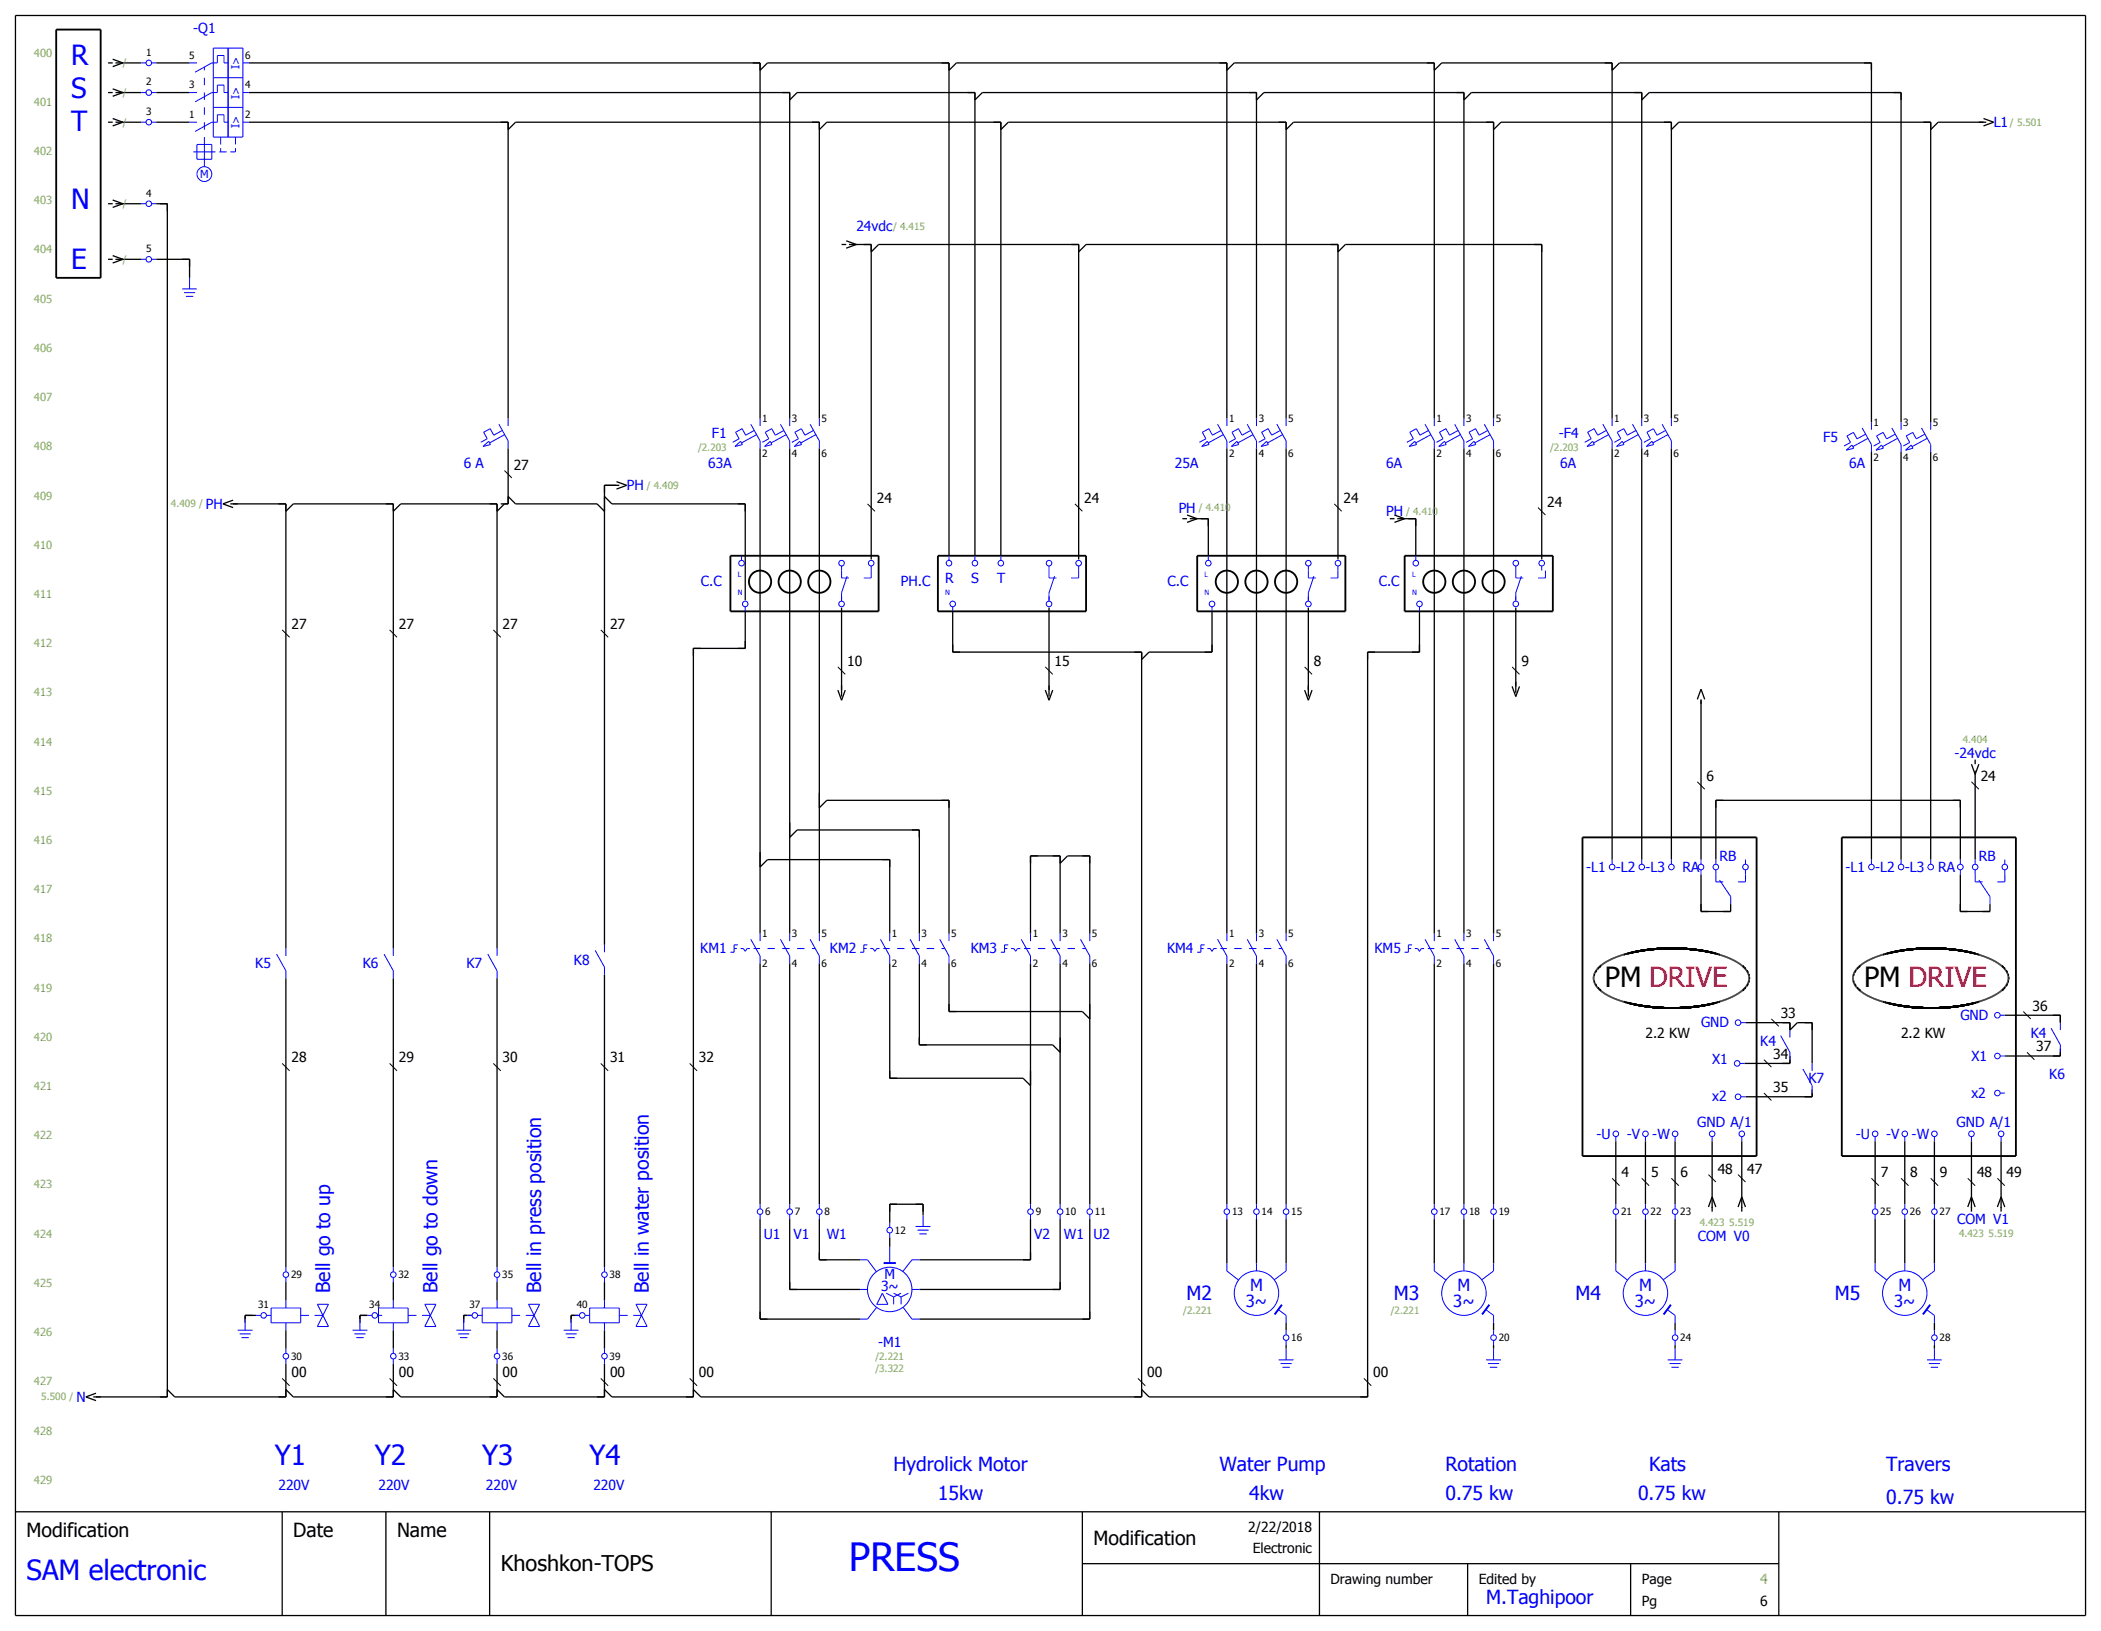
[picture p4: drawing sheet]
<svg xmlns="http://www.w3.org/2000/svg" width="567mm" height="440mm" viewBox="0 0 567 440" stroke-linecap="round" stroke-linejoin="round" font-family="sans-serif">
<defs><g id="words">
<text font-size="10.5" fill="#00f" x="229.2" y="423.9">PRESS</text>
<g font-size="7.5" fill="#00f">
<text x="19.2" y="17.5">R</text>
<text x="19.2" y="26.5">S</text>
<text x="19.2" y="35.5">T</text>
<text x="19.2" y="56.5">N</text>
<text x="19.2" y="72.5">E</text>
<text x="74.2" y="395.5">Y1</text>
<text x="101.2" y="395.5">Y2</text>
<text x="130.2" y="395.5">Y3</text>
<text x="159.2" y="395.5">Y4</text>
<text x="7.2" y="426.5">SAM electronic</text>
</g>
<g font-size="7.5">
<text x="433.2" y="266.5">PM DRIVE</text>
<text x="503.2" y="266.5">PM DRIVE</text>
</g>
<text font-size="5.9" x="135.2" y="424">Khoshkon-TOPS</text>
<g font-size="5.3" fill="#00f">
<text x="89.1" y="349" transform="rotate(-90 89.1 349)">Bell go to up</text>
<text x="118.1" y="349" transform="rotate(-90 118.1 349)">Bell go to down</text>
<text x="146.1" y="349" transform="rotate(-90 146.1 349)">Bell in press position</text>
<text x="175.1" y="349" transform="rotate(-90 175.1 349)">Bell in water position</text>
<text x="320.3" y="350.8">M2</text>
<text x="376.3" y="350.8">M3</text>
<text x="425.3" y="350.8">M4</text>
<text x="495.3" y="350.8">M5</text>
<text x="241.2" y="396.9">Hydrolick Motor</text>
<text x="329.2" y="396.9">Water Pump</text>
<text x="390.2" y="396.9">Rotation</text>
<text x="445.2" y="396.9">Kats</text>
<text x="509.2" y="396.9">Travers</text>
<text x="253.2" y="404.9">15kw</text>
<text x="337.2" y="404.9">4kw</text>
<text x="390.2" y="404.9">0.75 kw</text>
<text x="442.2" y="404.9">0.75 kw</text>
<text x="509.2" y="405.9">0.75 kw</text>
<text x="401.2" y="432.9">M.Taghipoor</text>
</g>
<g font-size="5.3">
<text x="7.2" y="414.8">Modification</text>
<text x="79.2" y="414.8">Date</text>
<text x="107.2" y="414.8">Name</text>
<text x="295.2" y="416.8">Modification</text>
</g>
<g font-size="4.5" fill="#00f">
<text x="336.3" y="352.8">3~</text>
<text x="337.4" y="348.3">M</text>
<text x="392.3" y="352.8">3~</text>
<text x="393.4" y="348.3">M</text>
<text x="441.3" y="352.8">3~</text>
<text x="442.4" y="348.3">M</text>
<text x="511.3" y="352.8">3~</text>
<text x="512.4" y="348.3">M</text>
</g>
<g font-size="3.7" fill="#00f">
<text x="52.1" y="9">-Q1</text>
<text x="538.2" y="34.3">L1</text>
<text x="231.2" y="62.3">24vdc</text>
<text x="192.2" y="118.3">F1</text>
<text x="420.8" y="118.3">-F4</text>
<text x="492.2" y="119.3">F5</text>
<text x="125.2" y="126.2">6 A</text>
<text x="191.2" y="126.2">63A</text>
<text x="317.2" y="126.2">25A</text>
<text x="374.2" y="126.2">6A</text>
<text x="421.2" y="126.2">6A</text>
<text x="499.2" y="126.2">6A</text>
<text x="55.6" y="137.3">PH</text>
<text x="169.2" y="132.3">PH</text>
<text x="318.2" y="138.3">PH</text>
<text x="374.2" y="139.3">PH</text>
<text x="189.2" y="158.2">C.C</text>
<text x="243.2" y="158.2">PH.C</text>
<text x="255.2" y="157.2">R</text>
<text x="262.2" y="157.2">S</text>
<text x="269.2" y="157.2">T</text>
<text x="315.2" y="158.2">C.C</text>
<text x="372.2" y="158.2">C.C</text>
<text x="527.6" y="204.5">-24vdc</text>
<text x="464.2" y="232.2">RB</text>
<text x="534.2" y="232.2">RB</text>
<text x="428.2" y="235.3">-L1</text>
<text x="436.2" y="235.3">-L2</text>
<text x="444.2" y="235.3">-L3</text>
<text x="454.2" y="235.2">RA</text>
<text x="498.2" y="235.3">-L1</text>
<text x="506.2" y="235.3">-L2</text>
<text x="514.2" y="235.3">-L3</text>
<text x="523.2" y="235.2">RA</text>
<text x="189" y="257.3">KM1</text>
<text x="224" y="257.3">KM2</text>
<text x="262" y="257.3">KM3</text>
<text x="315" y="257.3">KM4</text>
<text x="371" y="257.3">KM5</text>
<text x="68.9" y="261.3">K5</text>
<text x="97.9" y="261.3">K6</text>
<text x="125.9" y="261.3">K7</text>
<text x="154.9" y="260.3">K8</text>
<text x="529.2" y="275.2">GND</text>
<text x="459.2" y="277.2">GND</text>
<text x="548.2" y="280.2">K4</text>
<text x="462.2" y="287.2">X1</text>
<text x="475.2" y="282.2">K4</text>
<text x="532.2" y="286.2">X1</text>
<text x="488.2" y="292.2">K7</text>
<text x="553.2" y="291.2">K6</text>
<text x="462.2" y="297.2">x2</text>
<text x="532.2" y="296.2">x2</text>
<text x="458.2" y="304.2">GND A/1</text>
<text x="528.2" y="304.2">GND A/1</text>
<text x="430.9" y="307.3">-U</text>
<text x="439.2" y="307.3">-V</text>
<text x="446" y="307.3">-W</text>
<text x="500.9" y="307.3">-U</text>
<text x="509.2" y="307.3">-V</text>
<text x="516" y="307.3">-W</text>
<text x="206.2" y="334.2">U1</text>
<text x="214.2" y="334.2">V1</text>
<text x="223.2" y="334.2">W1</text>
<text x="279.2" y="334.2">V2</text>
<text x="287.2" y="334.2">W1</text>
<text x="295.2" y="334.2">U2</text>
<text x="458.3" y="335">COM V0</text>
<text x="528.3" y="330.4">COM V1</text>
<text x="238.8" y="345.1">M</text>
<text x="237.8" y="348.3">3~</text>
<text x="237" y="363.4">-M1</text>
<text x="20.7" y="378.3">N</text>
<text x="75.2" y="402.2">220V</text>
<text x="102.2" y="402.2">220V</text>
<text x="131.2" y="402.2">220V</text>
<text x="160.2" y="402.2">220V</text>
</g>
<g font-size="3.7">
<text x="138.7" y="126.7">27</text>
<text x="236.7" y="135.7">24</text>
<text x="292.7" y="135.7">24</text>
<text x="362.7" y="135.7">24</text>
<text x="417.7" y="136.7">24</text>
<text x="78.7" y="169.7">27</text>
<text x="107.7" y="169.7">27</text>
<text x="135.7" y="169.7">27</text>
<text x="164.7" y="169.7">27</text>
<text x="228.7" y="179.7">10</text>
<text x="284.7" y="179.7">15</text>
<text x="354.7" y="179.7">8</text>
<text x="410.7" y="179.7">9</text>
<text x="460.7" y="210.7">6</text>
<text x="534.7" y="210.7">24</text>
<text x="480.7" y="274.7">33</text>
<text x="548.7" y="272.7">36</text>
<text x="444.2" y="280.2">2.2 KW</text>
<text x="513.2" y="280.2">2.2 KW</text>
<text x="78.7" y="286.7">28</text>
<text x="107.7" y="286.7">29</text>
<text x="135.7" y="286.7">30</text>
<text x="164.7" y="286.7">31</text>
<text x="188.7" y="286.7">32</text>
<text x="478.7" y="285.7">34</text>
<text x="549.7" y="283.7">37</text>
<text x="478.7" y="294.7">35</text>
<text x="437.7" y="317.7">4</text>
<text x="445.7" y="317.7">5</text>
<text x="453.7" y="317.7">6</text>
<text x="463.7" y="316.7">48</text>
<text x="471.7" y="316.7">47</text>
<text x="507.7" y="317.7">7</text>
<text x="515.7" y="317.7">8</text>
<text x="523.7" y="317.7">9</text>
<text x="533.7" y="317.7">48</text>
<text x="541.7" y="317.7">49</text>
<text x="78.7" y="371.7">00</text>
<text x="107.7" y="371.7">00</text>
<text x="135.7" y="371.7">00</text>
<text x="164.7" y="371.7">00</text>
<text x="188.7" y="371.7">00</text>
<text x="309.7" y="371.7">00</text>
<text x="370.7" y="371.7">00</text>
<text x="337" y="413.5">2/22/2018</text>
<text x="338.2" y="419.2">Electronic</text>
<text x="359.2" y="427.5">Drawing number</text>
<text x="399.2" y="427.5">Edited by</text>
<text x="443.2" y="427.5">Page</text>
<text x="443.2" y="433.5">Pg</text>
<text x="475.1" y="433.5">6</text>
</g>
<text font-size="3.7" fill="#7ca552" x="475.1" y="427.5">4</text>
<g font-size="3" fill="#7ca552">
<text x="9.2" y="15.3">400</text>
<text x="9.2" y="28.6">401</text>
<text x="9.2" y="41.8">402</text>
<text x="9.2" y="55.1">403</text>
<text x="9.2" y="68.4">404</text>
<text x="9.2" y="81.7">405</text>
<text x="9.2" y="95">406</text>
<text x="9.2" y="108.2">407</text>
<text x="9.2" y="121.5">408</text>
<text x="9.2" y="134.8">409</text>
<text x="9.2" y="148.1">410</text>
<text x="9.2" y="161.4">411</text>
<text x="9.2" y="174.6">412</text>
<text x="9.2" y="187.9">413</text>
<text x="9.2" y="201.2">414</text>
<text x="9.2" y="214.5">415</text>
<text x="9.2" y="227.8">416</text>
<text x="9.2" y="241">417</text>
<text x="9.2" y="254.3">418</text>
<text x="9.2" y="267.6">419</text>
<text x="9.2" y="280.9">420</text>
<text x="9.2" y="294.2">421</text>
<text x="9.2" y="307.4">422</text>
<text x="9.2" y="320.7">423</text>
<text x="9.2" y="334">424</text>
<text x="9.2" y="347.3">425</text>
<text x="9.2" y="360.6">426</text>
<text x="9.2" y="373.8">427</text>
<text x="9.2" y="387.1">428</text>
<text x="9.2" y="400.4">429</text>
</g>
<g font-size="3" fill="#00f">
<text x="64.6" y="18.6" transform="rotate(-90 64.6 18.6)">I&gt;</text>
<text x="64.6" y="26.6" transform="rotate(-90 64.6 26.6)">I&gt;</text>
<text x="64.6" y="34.6" transform="rotate(-90 64.6 34.6)">I&gt;</text>
<text x="54" y="48">M</text>
</g>
<g font-size="2.7" fill="#7ca552">
<text x="33.2" y="17.9">/</text>
<text x="33.2" y="25.9">/</text>
<text x="33.2" y="33.9">/</text>
<text x="542.6" y="33.9">/ 5.501</text>
<text x="33.2" y="55.9">/</text>
<text x="241.1" y="61.9">/ 4.415</text>
<text x="33.2" y="70.9">/</text>
<text x="188.4" y="121.7">/2.203</text>
<text x="418.4" y="121.7">/2.203</text>
<text x="174.6" y="131.9">/ 4.409</text>
<text x="46.2" y="136.9">4.409 /</text>
<text x="323.6" y="137.9">/ 4.410</text>
<text x="379.6" y="138.9">/ 4.410</text>
<text x="529.8" y="200.5">4.404</text>
<text x="458.8" y="331">4.423</text>
<text x="466.8" y="331">5.519</text>
<text x="528.8" y="333.9">4.423</text>
<text x="536.8" y="333.9">5.519</text>
<text x="319.4" y="354.7">/2.221</text>
<text x="375.4" y="354.7">/2.221</text>
<text x="236.3" y="366.9">/2.221</text>
<text x="236.3" y="370.2">/3.322</text>
<text x="11.2" y="377.9">5.500 /</text>
</g>
<g font-size="2.7">
<text x="39.4" y="15">1</text>
<text x="51.1" y="15.8">5</text>
<text x="66.2" y="15.8">6</text>
<text x="39.4" y="23">2</text>
<text x="51.1" y="23.8">3</text>
<text x="66.2" y="23.8">4</text>
<text x="39.4" y="31">3</text>
<text x="51.1" y="31.8">1</text>
<text x="66.2" y="31.8">2</text>
<text x="39.4" y="53">4</text>
<text x="39.4" y="68">5</text>
<text x="205.8" y="113.8">1</text>
<text x="213.8" y="113.8">3</text>
<text x="221.8" y="113.8">5</text>
<text x="331.8" y="113.8">1</text>
<text x="339.8" y="113.8">3</text>
<text x="347.8" y="113.8">5</text>
<text x="387.8" y="113.8">1</text>
<text x="395.8" y="113.8">3</text>
<text x="403.8" y="113.8">5</text>
<text x="435.8" y="113.8">1</text>
<text x="443.8" y="113.8">3</text>
<text x="451.8" y="113.8">5</text>
<text x="505.8" y="114.8">1</text>
<text x="513.8" y="114.8">3</text>
<text x="521.8" y="114.8">5</text>
<text x="205.8" y="123.4">2</text>
<text x="213.8" y="123.4">4</text>
<text x="221.8" y="123.4">6</text>
<text x="331.8" y="123.4">2</text>
<text x="339.8" y="123.4">4</text>
<text x="347.8" y="123.4">6</text>
<text x="387.8" y="123.4">2</text>
<text x="395.8" y="123.4">4</text>
<text x="403.8" y="123.4">6</text>
<text x="435.8" y="123.4">2</text>
<text x="443.8" y="123.4">4</text>
<text x="451.8" y="123.4">6</text>
<text x="505.8" y="124.4">2</text>
<text x="513.8" y="124.4">4</text>
<text x="521.8" y="124.4">6</text>
<text x="205.8" y="252.8">1</text>
<text x="213.8" y="252.8">3</text>
<text x="221.8" y="252.8">5</text>
<text x="240.8" y="252.8">1</text>
<text x="248.8" y="252.8">3</text>
<text x="256.8" y="252.8">5</text>
<text x="278.8" y="252.8">1</text>
<text x="286.8" y="252.8">3</text>
<text x="294.8" y="252.8">5</text>
<text x="331.8" y="252.8">1</text>
<text x="339.8" y="252.8">3</text>
<text x="347.8" y="252.8">5</text>
<text x="387.8" y="252.8">1</text>
<text x="395.8" y="252.8">3</text>
<text x="403.8" y="252.8">5</text>
<text x="205.8" y="261">2</text>
<text x="213.8" y="261">4</text>
<text x="221.8" y="261">6</text>
<text x="240.8" y="261">2</text>
<text x="248.8" y="261">4</text>
<text x="256.8" y="261">6</text>
<text x="278.8" y="261">2</text>
<text x="286.8" y="261">4</text>
<text x="294.8" y="261">6</text>
<text x="331.8" y="261">2</text>
<text x="339.8" y="261">4</text>
<text x="347.8" y="261">6</text>
<text x="387.8" y="261">2</text>
<text x="395.8" y="261">4</text>
<text x="403.8" y="261">6</text>
<text x="206.6" y="327.9">6</text>
<text x="214.6" y="327.9">7</text>
<text x="222.6" y="327.9">8</text>
<text x="279.6" y="327.9">9</text>
<text x="287.6" y="327.9">10</text>
<text x="295.6" y="327.9">11</text>
<text x="332.6" y="327.9">13</text>
<text x="340.6" y="327.9">14</text>
<text x="348.6" y="327.9">15</text>
<text x="388.6" y="327.9">17</text>
<text x="396.6" y="327.9">18</text>
<text x="404.6" y="327.9">19</text>
<text x="437.6" y="327.9">21</text>
<text x="445.6" y="327.9">22</text>
<text x="453.6" y="327.9">23</text>
<text x="507.6" y="327.9">25</text>
<text x="515.6" y="327.9">26</text>
<text x="523.6" y="327.9">27</text>
<text x="241.6" y="332.9">12</text>
<text x="78.6" y="344.9">29</text>
<text x="107.6" y="344.9">32</text>
<text x="135.6" y="344.9">35</text>
<text x="164.6" y="344.9">38</text>
<text x="69.7" y="353">31</text>
<text x="99.7" y="353">34</text>
<text x="126.7" y="353">37</text>
<text x="155.7" y="353">40</text>
<text x="348.6" y="361.9">16</text>
<text x="404.6" y="361.9">20</text>
<text x="453.6" y="361.9">24</text>
<text x="523.6" y="361.9">28</text>
<text x="78.6" y="366.9">30</text>
<text x="107.6" y="366.9">33</text>
<text x="135.6" y="366.9">36</text>
<text x="164.6" y="366.9">39</text>
</g>
<g font-size="2" fill="#00f">
<text x="199.2" y="155.6">L</text>
<text x="325.2" y="155.6">L</text>
<text x="381.2" y="155.6">L</text>
<text x="199.2" y="160.6">N</text>
<text x="255.2" y="160.6">N</text>
<text x="325.2" y="160.6">N</text>
<text x="381.2" y="160.6">N</text>
</g>
</g></defs>
<path d="M0 0h567.1v440.2h-567.1z" fill="#fff" stroke="#fff" stroke-width=".35"/>
<g fill="none" stroke="#000" stroke-width=".35">
<path d="M4.2 4.2h558.8v431.8h-558.8zM29.2 17h1.2M30.4 16l2.8 1-2.8 1M31.2 17h7M42.2 17h9M67.2 17h138v96M205.2 19l2-2h49v133M256.2 19l2-2h73v96M331.2 19l2-2h54v96M387.2 19l2-2h46v96M435.2 19l2-2h68v97M29.2 33h1.2"/>
<path d="M29.2 25h1.2M30.4 24l2.8 1-2.8 1M30.4 32l2.8 1-2.8 1M31.2 33h7M31.2 25h7M42.2 33h9M42.2 25h9M67.2 33h70v80M67.2 25h146v88M137.2 35l2-2h82v80M213.2 27l2-2h48v125M221.2 35l2-2h47v117"/>
<path d="M263.2 27l2-2h74v88M270.2 35l2-2h75v80M339.2 27l2-2h54v88M347.2 35l2-2h54v80M395.2 27l2-2h46v88M403.2 35l2-2h46v80M443.2 27l2-2h68v89M451.2 35l2-2h68v81M535.4 32l2.8 1-2.8 1M536.2 33h-13l-2 2M29.2 55h1.2M30.4 54l2.8 1-2.8 1"/>
<path d="M31.2 55h7M42.2 55h3v322h-20M29.2 70h1.2M30.4 69l2.8 1-2.8 1M31.2 70h7M42.2 70h9v5M227.2 66h1.2M228.4 65l2.8 1-2.8 1M229.2 66h6v85M235.2 68l2-2h54v85M291.2 68l2-2h68v85M361.2 68l2-2h53v85"/>
<path d="M62.2 136h15v120M62.9 135l-2.7 1 2.7 1M77.2 138l2-2h27v120M106.2 138l2-2h26v120M136.2 136l-2 2M137.2 121v15h-2M137.2 134l2 2h22l2 2M163.2 134l2 2h36v26M166.4 130l2.8 1-2.8 1M167.2 131h-4v124M205.2 121v131M213.2 121v131"/>
<path d="M221.2 121v131M319.2 140h1.2M320.4 139l2.8 1-2.8 1M321.2 140h5v10M331.2 121v131M339.2 121v131M347.2 121v131M375.2 140h1.2M376.4 139l2.8 1-2.8 1M377.2 140h5v10M387.2 121v131M395.2 121v131"/>
<path d="M403.2 121v131M435.2 121v111M443.2 121v111M451.2 121v111M505.2 122v110M513.2 122v110M521.2 122v110M201.2 165v10h-14v202h-22l-2-2M227.2 164v24M257.2 165v11h51v201h-119l-2-2M283.2 164v24M327.2 165v11h-17l-2 2"/>
<path d="M353.2 164v24M383.2 165v11h-14v201h-59l-2-2M409.2 164v23M226.2 186.2l1 2.8 1-2.8M282.2 186.2l1 2.8 1-2.8M352.2 186.2l1 2.8 1-2.8M408.2 185.2l1 2.8 1-2.8M458.2 188.7l1-2.7 1 2.7M459.2 188.7v43.3M221.2 218l2-2h33v36M532.2 206.2l1 2.8 1-2.8M533.2 205v1.2"/>
<path d="M533.2 208v24M205.2 234l2-2h33v20M213.2 226l2-2h33v28M286.2 233l2-2h6v21M459.2 236v10h8v-2M463.2 232v-16h66v16M529.2 236v10h8v-2M205.2 260v65M213.2 260v65M221.2 260v65M240.2 260v31h36l2 2M248.2 260v22h36l2 2"/>
<path d="M256.2 260v13h36l2 2M278.2 252v-21h8v21M278.2 260v65M286.2 260v65M294.2 260v65M331.2 260v65M339.2 260v65M347.2 260v65M387.2 260v65M395.2 260v65M403.2 260v65M77.2 264v78"/>
<path d="M106.2 264v78M134.2 264v78M163.2 263v79M471.2 276h12v2l2-2h4v11M541.2 274h15v2M483.2 285v2h-12.3M489.2 294v2h-18M556.2 283v2h-15M436.2 308v17M444.2 308v17M452.2 308v17M462.2 308v19"/>
<path d="M470.2 308v19M506.2 308v17M514.2 308v17M522.2 308v17M532.2 308v19M540.2 308v19M205.2 329v27h27M213.2 329v19h19M221.2 329v11h11M240.2 334v2.5M249.2 328v-3h-9v5M278.2 329v11h-30"/>
<path d="M286.2 329v19h-38M294.2 329v27h-46M331.2 329v12M339.2 329v12M347.2 329v12M387.2 329v12M395.2 329v12M403.2 329v12M436.2 329v12M444.2 329v12M452.2 329v12M461.2 325.7l1-2.7 1 2.7"/>
<path d="M469.2 325.7l1-2.7 1 2.7M506.2 329v12M514.2 329v12M522.2 329v12M531.2 325.7l1-2.7 1 2.7M539.2 325.7l1-2.7 1 2.7M69.2 355h-3v2M77.2 346v5M77.2 359v5M99.2 355h-2v2M106.2 346v5M106.2 359v5"/>
<path d="M127.2 355h-2v2M134.2 346v5M134.2 359v5M156.2 355h-2v2M163.2 346v5M163.2 359v5M347.2 357v2M403.2 357v2M452.2 357v2M522.2 357v2M25.9 376l-2.7 1 2.7 1M77.2 368v9h-30l-2-2"/>
<path d="M106.2 368v9h-27l-2-2M134.2 368v9h-26l-2-2M163.2 368v9h-27l-2-2M347.2 363v1M403.2 363v1M452.2 363v1M522.2 363v1M4.2 408h558.8M76.2 408v28M104.2 408v28M132.2 408v28M208.2 408v28"/>
<path d="M292.2 408v28M356.2 408v28M480.2 408v28M292.2 422h188M396.2 422v14M440.2 422v14"/>
</g>
<g fill="none" stroke="#000" stroke-width=".5">
<path d="M15.2 8h12v67h-12zM197.2 150h40v15h-40zM253.2 150h40v15h-40zM323.2 150h40v15h-40zM379.2 150h40v15h-40zM427.2 226h47v86h-47zM497.2 226h47v86h-47zM433 259.9l-.1 .1M433.1 259.9l-.2 .1M433.1 259.9h-.1M433.2 259.8h.1M433.4 259.7l-.2 .1"/>
<path d="M433.4 259.7l-.3 .2M433.5 259.6l-.1 .1M433.5 259.6h.1M433.6 259.6h-.1M433.6 259.6l-.2 .1M433.6 259.6h.1M433.7 259.5h.1M433.8 259.4l-.1 .1M433.8 259.4l-.2 .2M433.9 259.4h-.1M433.9 259.4l-.2 .1M434 259.3l-.1 .1"/>
<path d="M434 259.3h.1M434.1 259.3h-.1M434.1 259.3l-.1 .1M434.2 259.3h-.1M434.3 259.2l-.2 .1M434.3 259.2h-.1M434.3 259.2h.1M434.4 259.1h.1M434.4 259.1l-.1 .1M434.5 259.1h.1M434.6 259l-.1 .1M434.6 259l-.2 .1"/>
<path d="M434.7 259h.1M434.7 259h-.1M434.8 258.9h.1M434.8 258.9l-.1 .1M434.9 258.9l-.2 .1M434.9 258.9h.1M435 258.8l-.1 .1M435 258.8l-.2 .1M435.1 258.8h-.1M435.2 258.8h-.2M435.2 258.7v.1M435.2 258.7h.1"/>
<path d="M435.3 258.7l-.1 .1M435.4 258.7h-.2M435.4 258.7h.1M435.5 258.6l-.2 .1M435.7 258.5l-.2 .1M435.7 258.5l-.3 .2M435.8 258.5l-.2 .1M435.8 258.5h.1M435.9 258.4l-.1 .1M436 258.4l-.3 .1M436 258.4h.1M436.1 258.4h-.2"/>
<path d="M436.2 258.3l-.1 .1M436.2 258.3h.1M436.3 258.3l-.2 .1M436.3 258.3h-.1M436.4 258.2v.1M436.4 258.2h.1M436.5 258.2l-.2 .1M436.5 258.2l-.1 .1M436.5 258.2h.1M436.6 258.2h-.1M436.6 258.2h.1M436.8 258.1l-.1 .1"/>
<path d="M436.8 258.1h.1M436.9 258.1l-.3 .1M437.1 258l-.2 .1M437.1 258h.1M437.2 258h-.1M437.2 258l-.4 .1M437.4 257.9l-.2 .1M437.4 257.9h-.2M437.5 257.9h-.1M437.6 257.8h.1M437.6 257.8l-.2 .1M437.6 257.8l-.1 .1"/>
<path d="M437.8 257.8h.1M437.8 257.8h-.1M437.9 257.7h-.1M437.9 257.7l-.3 .1M438 257.7h-.1M438 257.7h.1M438 257.7h-.2M438.1 257.7h-.1M438.1 257.6v.1M438.2 257.6h.1M438.2 257.6l-.1 .1M438.5 257.6h-.3"/>
<path d="M438.5 257.6h-.2M438.5 257.5h.1M438.6 257.5l-.1 .1M438.7 257.5h.1M438.7 257.5l-.2 .1M438.8 257.5h.1M438.9 257.4l-.1 .1M438.9 257.4h.1M439 257.4l-.4 .1M439 257.4h.1M439.1 257.4h.1M439.2 257.4h.1"/>
<path d="M439.2 257.4h-.2M439.4 257.3l-.2 .1M439.5 257.3h-.3M439.5 257.3h.1M439.6 257.3h.1M439.7 257.2l-.2 .1M439.8 257.2h.1M439.9 257.2h.1M440 257.1l-.4 .2M440 257.1l-.1 .1M440.1 257.1h.1M440.2 257.1h-.1"/>
<path d="M440.2 257.1h.1M440.3 257.1h-.3M440.3 257.1h.1M440.4 257.1h-.1M440.4 257.1h.1M440.6 257l-.3 .1M440.9 257h-.2M440.9 257l-.4 .1M441 256.9h.1M441 256.9l-.1 .1M441.2 256.9h-.1M441.2 256.9h.1"/>
<path d="M441.2 256.9h-.3M441.3 256.9h-.1M441.4 256.8l-.1 .1M441.5 256.8h-.1M441.5 256.8h.1M441.6 256.8h.1M441.7 256.8h-.1M441.9 256.8h-.2M441.9 256.8l-.6 .1M442 256.7l-.1 .1M442.2 256.7h-.2M442.2 256.7h.1"/>
<path d="M442.3 256.7h.1M442.5 256.6h.1M442.6 256.6h.1M442.7 256.6l4.4-.5 5.4-.2 4.2 .3 3.7 .6M442.8 256.6l-.9 .1M442.8 256.6h.1M443 256.5l-.1 .1M443.1 256.5h.1M443.2 256.5h.1M443.3 256.5h.1M443.4 256.5h.1M443.6 256.5h.1"/>
<path d="M443.7 256.4v.1M443.8 256.4h.1M443.9 256.4h.1M444.1 256.4h.1M444.2 256.4h.1M444.3 256.4h.1M444.3 256.3v.1M444.4 256.3h.1M444.6 256.3h.1M444.7 256.3h.1M444.8 256.3h.1M444.9 256.3h.1"/>
<path d="M445.1 256.3h.1M445.2 256.2v.1M445.3 256.2h-.1M445.3 256.2h.1M445.4 256.2h.1M445.5 256.2h.1M445.7 256.2h.1M445.8 256.2h.1M445.9 256.2h.1M446 256.2h.1M446.1 256.2h.1M446.2 256.1v.1"/>
<path d="M446.4 256.1h.1M446.6 256.1h-.1M446.7 256.1h.1M446.8 256.1h.1M446.9 256.1h.1M447.2 256.1h.1M447.3 256v.1M447.5 256h.1M447.6 256h.1M447.8 256h-.1M447.9 256h.1M448.3 256h.1"/>
<path d="M448.5 256h.1M448.7 256h.1M448.9 256h.1M449.1 255.9v.1M449.5 255.9h-.1M450.3 255.9h.1M452.1 255.9h.1M452.9 255.9h.1M453.2 255.9v.1M453.4 256h.1M453.7 256h.1M453.9 256h.1"/>
<path d="M454.1 256h.1M454.4 256h.1M454.6 256h.1M454.7 256h.1M454.9 256h.1M455 256v.1M455.2 256.1h.1M455.4 256.1h.1M455.6 256.1h.1M455.7 256.1h.1M455.8 256.1h.1M455.9 256.1h.1"/>
<path d="M456.1 256.1v.1M456.2 256.2h.1M456.3 256.2h.1M456.4 256.2h.1M456.5 256.2h.1M456.6 256.2h.1M456.8 256.2h.1M456.9 256.2h.1M457 256.2h.1M457.1 256.2h.1M457.2 256.2v.1M457.3 256.3h.1"/>
<path d="M457.4 256.3h.1M457.5 256.3h.1M457.6 256.3h.1M457.7 256.3h.1M457.8 256.3h.1M457.9 256.3h.1M458 256.3v.1M458.1 256.4h.1M458.3 256.4h.1M458.4 256.4h.1M458.5 256.4h.1M458.6 256.4h.1"/>
<path d="M458.6 256.4v.1M458.7 256.5h.1M458.8 256.5h.1M458.9 256.5h.1M459 256.5h.1M459.1 256.5h.1M459.2 256.5h.1M459.4 256.5v.1M459.4 256.6h.1M459.5 256.6h.1M459.6 256.6h.1M459.7 256.6h.1"/>
<path d="M459.8 256.6h.1M459.9 256.6v.1M460 256.7h.1M460.1 256.7h.1M460.2 256.7h.1M460.3 256.7h.1M460.4 256.7h.1M460.4 256.8l.7 .1M460.5 256.8h.1M460.6 256.8h.1M460.6 256.8h.2M460.8 256.8h.1"/>
<path d="M460.9 256.8h.1M461 256.8h.1M461 256.8v.1M461 256.9h.1M461.1 256.9h.3M461.1 256.9h.2M461.2 256.9h.1M461.4 256.9h.1M461.4 256.9v.1M461.4 257h.3M461.5 257h.1M461.6 257h.1"/>
<path d="M461.7 257h.1M461.8 257l.3 .1M461.8 257h.1M461.9 257v.1M461.9 257.1h.2M462.1 257.1h.2M462.1 257.1h.1M462.2 257.1h.1M462.3 257.1h.1M462.3 257.1l.3 .1M462.3 257.1l.1 .1M462.5 257.2h.1"/>
<path d="M462.6 257.2l.4 .1M462.6 257.2h.1M462.7 257.2l.1 .1M462.8 257.3h.1M462.9 257.3l.3 .1M462.9 257.3h.1M463 257.3h.1M463.1 257.3h.1M463.2 257.4h.2M463.2 257.4h.1M463.3 257.4h.1M463.4 257.4l.2 .1"/>
<path d="M463.4 257.4h.1M463.5 257.4v.1M463.5 257.5h.2M463.6 257.5l.3 .1M463.7 257.5h.1M463.8 257.5h.1M463.8 257.5l.1 .1M463.9 257.6h.2M463.9 257.6h.1M464 257.6h.1M464 257.6h.2M464.1 257.6l.2 .1z"/>
<path d="M464.2 257.7h.1M464.3 257.7l.3 .1M464.3 257.7h.1M464.3 257.7l.4 .1M464.4 257.7h.1M464.6 257.8h.1M464.7 257.8h.1M464.7 257.8l.2 .1M464.8 257.8l.2 .1M464.8 257.8v.1M464.9 257.9h.1M464.9 257.9h.2"/>
<path d="M465 257.9l.3 .1M465.3 258l.1 .1M465.3 258l.4 .2M465.3 258h.1M465.4 258.1h.1M465.5 258.1l.2 .1M465.6 258.1l.1 .1M465.7 258.2h.2M465.8 258.2h.1M465.9 258.2h.1M465.9 258.2l.2 .1M466 258.2v.1"/>
<path d="M466 258.3h.1M466.1 258.3h.1M466.1 258.3l.1 .1M466.2 258.3l.5 .2M466.3 258.4h.1M466.4 258.4l.3 .2M466.4 258.4v.1M466.6 258.5l.2 .1M466.7 258.6h.2M466.8 258.6l.2 .1M466.9 258.6h.1M466.9 258.6l.1 .1"/>
<path d="M467 258.7h.1M467.1 258.7l.1 .1M467.2 258.8h.1M467.3 258.8l.1 .1M467.3 258.8h.1M467.3 258.8l.2 .1M467.4 258.8v.1M467.4 258.9h.1M467.5 258.9l.1 .1M467.5 258.9l.2 .1M467.5 258.9h.1M467.6 259h.1"/>
<path d="M467.7 259h.1M467.8 259l.1 .1M467.8 259v.1M467.8 259.1h.2M467.9 259.1h.1M467.9 259.1l.1 .1M468 259.1l.6 .4M468 259.2h.1M468.1 259.2h.1M468.2 259.3h.2M468.2 259.3h.1M468.3 259.3h.1"/>
<path d="M468.4 259.3l.1 .1M468.5 259.4h.1M468.5 259.4l.1 .1M468.6 259.5l.2 .1M468.6 259.5h.1M468.7 259.5l.2 .2M468.7 259.5v.1M468.8 259.6h.1M468.8 259.6l.3 .2M468.9 259.6l.1 .1M469 259.7l.2 .1M469 259.7l.1 .1"/>
<path d="M469.1 259.8l.6 .4M469.3 259.9l.2 .1M469.3 259.9l.1 .1M503 260l-.3 .2M503 259.9h.1M503 259.9l-.1 .1M503.1 259.9h.1M503.1 259.9h-.1M503.2 259.8h.1M503.2 259.8l-.2 .2M503.3 259.7h.1M503.4 259.7l-.2 .1"/>
<path d="M503.5 259.6l-.1 .1M503.5 259.6l-.2 .2M503.6 259.6h.1M503.6 259.6h-.1M503.7 259.5l-.1 .1M503.7 259.5l-.2 .1M503.7 259.5h.1M503.8 259.4v.1M503.8 259.4l-.1 .1M503.9 259.4h-.1M503.9 259.4l-.2 .1M504 259.3h.1"/>
<path d="M504.1 259.3l-.2 .1M504.2 259.3h-.2M504.3 259.2l-.2 .1M504.4 259.1l-.1 .1M504.6 259l-.4 .3M504.6 259l-.2 .1M504.7 259h.1M504.7 259h-.1M504.8 258.9h.1M504.9 258.9l-.2 .1M504.9 258.9h.1M505 258.8l-.1 .1"/>
<path d="M505.1 258.8h-.1M505.2 258.7v.1M505.2 258.7l-.2 .2M505.3 258.7l-.1 .1M505.3 258.7h.1M505.4 258.6l-.1 .1M505.5 258.6l-.3 .1M505.6 258.6h-.1M505.7 258.5l-.1 .1M505.7 258.5h.1M505.8 258.5l-.2 .1M505.9 258.4l-.3 .2"/>
<path d="M505.9 258.4l-.1 .1M506 258.4h.1M506.1 258.4h-.2M506.2 258.3h.1M506.2 258.3l-.1 .1M506.3 258.3l-.2 .1M506.4 258.3h-.2M506.4 258.2v.1M506.4 258.2h.1M506.5 258.2l-.2 .1M506.6 258.2h-.1M506.8 258.1l-.2 .1"/>
<path d="M507 258l-.6 .2M507 258l-.2 .1M507 258h.1M507.1 258h-.1M507.2 258h.1M507.4 257.9h-.2M507.6 257.8l-.1 .1M507.6 257.8h.1M507.7 257.8l-.7 .2M507.8 257.8h.1M507.8 257.8h-.2M507.8 257.7l-.1 .1"/>
<path d="M507.9 257.7h-.1M508 257.7h.1M508 257.7h-.2M508.1 257.7h.1M508.2 257.6l-.1 .1M508.2 257.6l-.2 .1M508.3 257.6h-.1M508.3 257.6h.1M508.4 257.6h-.1M508.4 257.6h.1M508.5 257.6h-.2M508.5 257.5l-.1 .1"/>
<path d="M508.6 257.5h.1M508.7 257.5h-.1M508.7 257.5h.1M508.7 257.5l-.2 .1M508.8 257.5h-.1M508.8 257.4v.1M508.9 257.4l-.1 .1M508.9 257.4h.1M509 257.4h-.1M509 257.4l-.3 .1M509.1 257.4h.1M509.2 257.4h.1"/>
<path d="M509.2 257.4h-.2M509.3 257.3h-.1M509.4 257.3h.1M509.5 257.3l-.3 .1M509.7 257.2h.1M509.7 257.2l-.2 .1M509.8 257.2h-.1M509.8 257.2h.1M510 257.2h-.1M510 257.1v.1M510.2 257.1h-.1M510.2 257.1h.1"/>
<path d="M510.3 257.1l-.5 .1M510.3 257.1h.1M510.4 257.1h.1M510.5 257v.1M510.6 257h-.1M510.8 257l-.5 .1M510.9 257h-.3M511 256.9h.1M511.1 256.9h-.1M511.2 256.9h-.1M511.2 256.9l-.3 .1M511.2 256.9h.1"/>
<path d="M511.4 256.8l-.1 .1M511.4 256.8h.1M511.5 256.8h.1M511.5 256.8l-.3 .1M511.8 256.8h-.2M511.8 256.8h.1M511.9 256.8h.1M511.9 256.8h-.4M511.9 256.7v.1M512 256.7h-.1M512.2 256.7h-.1M512.2 256.7h.1"/>
<path d="M512.4 256.7h-.1M512.4 256.6v.1M512.5 256.6h.1M512.6 256.6h.1M512.7 256.6h.1M512.8 256.6h.1M513 256.5l-.1 .1M513 256.5l-1.1 .2M513 256.5l5.1-.5 4.4-.1 7.1 .7M513.1 256.5h.1M513.2 256.5h.1M513.3 256.5h.1"/>
<path d="M513.4 256.5h.1M513.6 256.5h.1M513.7 256.4v.1M513.8 256.4h.1M513.9 256.4h.1M514.1 256.4h-.1M514.1 256.4h.1M514.3 256.4h-.1M514.3 256.3v.1M514.4 256.3h.1M514.6 256.3h.1M514.7 256.3h.1"/>
<path d="M514.8 256.3h.1M514.9 256.3h.1M515.1 256.3h.1M515.2 256.2v.1M515.3 256.2h-.1M515.3 256.2h.1M515.4 256.2h.1M515.5 256.2h.1M515.7 256.2h.1M515.8 256.2h.1M515.9 256.2h.1M516 256.2h.1"/>
<path d="M516.1 256.2h.1M516.2 256.1v.1M516.4 256.1h.1M516.6 256.1h-.1M516.7 256.1h.1M516.8 256.1h.1M516.9 256.1h.1M517.2 256.1h.1M517.3 256v.1M517.5 256h.1M517.6 256h.1M517.8 256h-.1"/>
<path d="M517.9 256h.1M518.3 256h.1M518.5 256h.1M518.7 256h.1M518.9 256h.1M519.1 255.9v.1M519.5 255.9h-.1M520.3 255.9h.1M522.1 255.9h.1M522.9 255.9h.1M523.2 255.9v.1M523.4 256h.1"/>
<path d="M523.7 256h.1M523.9 256h.1M524.1 256h.1M524.4 256h.1M524.6 256h.1M524.7 256h.1M524.9 256h.1M525 256v.1M525.2 256.1h.1M525.4 256.1h.1M525.6 256.1h.1M525.7 256.1h.1"/>
<path d="M525.8 256.1h.1M525.9 256.1h.1M526.1 256.1v.1M526.2 256.2h.1M526.3 256.2h.1M526.4 256.2h.1M526.5 256.2h.1M526.6 256.2h.1M526.8 256.2h.1M526.9 256.2h.1M527 256.2h.1M527.1 256.2h.1"/>
<path d="M527.2 256.2v.1M527.3 256.3h.1M527.4 256.3h.1M527.5 256.3h.1M527.6 256.3h.1M527.7 256.3h.1M527.8 256.3h.1M527.9 256.3h.1M528 256.3v.1M528.1 256.4h.1M528.2 256.4h.1M528.4 256.4h.1"/>
<path d="M528.5 256.4h.1M528.6 256.4h.1M528.6 256.4v.1M528.7 256.5h.1M528.9 256.5h.1M529 256.5h.1M529.1 256.5h.1M529.2 256.5h.1M529.4 256.5v.1M529.4 256.6h.1M529.5 256.6h.1M529.6 256.6h.1"/>
<path d="M529.7 256.6l.4 .1M529.7 256.6h.1M529.8 256.6h.1M529.9 256.6h.1M529.9 256.6v.1M530 256.7h.1M530.1 256.7h.1M530.1 256.7l.7 .1M530.2 256.7h.1M530.3 256.7h.1M530.4 256.7h.1M530.5 256.8h.1"/>
<path d="M530.6 256.8h.1M530.7 256.8h.1M530.8 256.8l.6 .1M530.8 256.8h.1M530.9 256.8h.1M531 256.8v.1M531.2 256.9h.1M531.2 256.9l.2 .1M531.4 256.9h.1M531.4 257h.4M531.5 257h.1M531.6 257h.1"/>
<path d="M531.8 257l.4 .1M531.8 257l.2 .1M531.8 257h.1M532 257.1h.1M532.1 257.1l.3 .1M532.1 257.1h.1M532.2 257.1h.1M532.3 257.1l.3 .1M532.3 257.1l.1 .1M532.5 257.2h.1M532.6 257.2l.5 .1M532.6 257.2l.3 .1"/>
<path d="M532.7 257.2v.1M532.9 257.3h.1M533 257.3h.1M533.1 257.3l.1 .1M533.2 257.4h.2M533.2 257.4h.1M533.3 257.4h.1M533.4 257.4l.2 .1M533.5 257.4v.1M533.6 257.5l.2 .1M533.6 257.5h.1M533.7 257.5h.1"/>
<path d="M533.8 257.5h.1M533.8 257.5l.1 .1M533.9 257.6l.5 .1M533.9 257.6h.1M534 257.6h.1M534.2 257.6v.1M534.3 257.7l.2 .1M534.3 257.7h.1M534.5 257.8h.2M534.5 257.8l.3 .1M534.6 257.8h.1M534.7 257.8l.3 .1"/>
<path d="M535 257.9h.1M535.1 257.9h.1M535.1 257.9l.1 .1M535.2 258l.2 .1M535.2 258l.3 .1M535.4 258.1h.1M535.5 258.1l.4 .1M535.6 258.1h.1M535.7 258.2h.2M535.8 258.2h.1M535.9 258.2l.2 .1M535.9 258.2l.1 .1"/>
<path d="M536 258.2v.1M536 258.3l.4 .1M536.1 258.3l.2 .1M536.3 258.4l.1 .1M536.3 258.4h.1M536.4 258.4l.1 .1M536.4 258.4l.2 .1M536.6 258.5l.1 .1M536.6 258.5h.1M536.6 258.5l.2 .1M536.7 258.5v.1M536.7 258.6h.2"/>
<path d="M536.8 258.6l.2 .1M536.9 258.6l.2 .1M537 258.7h.1M537.1 258.7l.1 .1M537.2 258.7v.1M537.2 258.8h.1M537.3 258.8h.1M537.3 258.8l.1 .1M537.3 258.8l.2 .1M537.4 258.9h.1M537.5 258.9l.1 .1-.1-.1M537.5 258.9l.1 .1"/>
<path d="M537.6 259l.3 .1M537.7 259h.1M537.8 259l.1 .1M537.8 259v.1M537.8 259.1l.2 .1M537.9 259.1l.1 .1M537.9 259.1l.2 .1M538 259.2h.1M538 259.2h.2M538.1 259.2l.2 .1M538.2 259.3l.3 .1M538.2 259.3h.1"/>
<path d="M538.3 259.3l.2 .1M538.3 259.3h.1M538.5 259.4h.1M538.5 259.4l.2 .2M538.5 259.4l.1 .1M538.6 259.5h.1M538.7 259.5v.1M538.7 259.5l.1 .1M538.7 259.6l.3 .1M538.8 259.6l.3 .2M538.8 259.6h.1M538.9 259.6l.3 .3"/>
<path d="M539.1 259.8h.1M539.1 259.8l.6 .4M539.2 259.9h.1M539.3 259.9h.1M539.3 259.9l.2 .2M430.2 264.1v.1M430.2 263.8h.1M430.2 264.4v.1M430.2 263.6h.1M430.2 263.5h.1M430.2 264.6h.1M430.2 263.3v1.4"/>
<path d="M430.2 263.3v.1M430.2 264.7l.1 .2M430.2 264.7l.1 .1M430.3 263.3h-.1M430.3 264.8h.1M430.3 264.9h.1M430.3 263.1l-.1 .2M430.3 263l-.1 .3M430.3 264.9l.2 .4M430.3 265h.1M430.4 265.1h.1M430.4 262.8l-.1 .2"/>
<path d="M430.4 262.7h.1M430.4 265.3h.1M430.4 265.3l.3 .5M430.5 262.7l-.2 .3M430.5 265.3v.1M430.5 265.4h.1M430.5 262.5v.2M430.5 262.5h.1M430.5 265.5h.1M430.6 262.4l-.2 .3M430.6 265.6v.1M430.6 262.3v.1"/>
<path d="M430.6 265.7h.1M430.7 265.7v.1M430.7 262.2h.1M430.7 262.2l-.2 .3M430.7 265.8l.2 .2M430.7 265.8l.1 .1M430.8 265.9h.1M430.8 265.9l.1 .2M430.8 262.1l-.1 .2M430.8 262.1h.1M430.8 261.9l-.1 .3M430.9 261.9h.1"/>
<path d="M430.9 266.1h.1M430.9 261.8v.1M430.9 266.1l.1 .1M430.9 261.8h.1M431 266.2l.6 .7M431 261.7l-.1 .1M431 261.7v.1M431 266.2v.1M431 261.7h.1M431 266.2h.1M431.1 261.7h-.1M431.1 266.3l1.1 1.2"/>
<path d="M431.1 261.6h.1M431.1 266.3h.1M431.1 261.6l-.3 .4M431.1 261.6v.1M431.1 266.4l.2 .1M431.1 266.4h.1M431.2 261.4h.1M431.3 261.4l-.2 .2M431.3 261.4h.1M431.3 266.6h.1M431.3 261.4l-.1 .1M431.3 266.6l.1 .1"/>
<path d="M431.4 261.3h.1M431.4 266.7h.1M431.5 266.8h.1M431.5 261.2h.1M431.5 261.1v.1M431.6 266.8v.1M431.6 261.1h-.1M431.6 261.1h.1M431.6 261h.1M431.6 267l.2 .1M431.7 267h.1M431.7 261h-.1"/>
<path d="M431.8 260.9h.1M431.8 267.1h.1M431.8 267.1l.6 .5M431.9 260.8l-.2 .1M431.9 260.8h.1M431.9 267.2h.1M431.9 260.7h.1M432 267.2h.1M432 267.3h.1M432 260.7h.1M432.1 260.6l-.1 .1M432.1 260.6l-1 1"/>
<path d="M432.1 267.4h.1M432.1 260.6h.1M432.2 267.4h.1M432.2 267.4v.1M432.2 260.5l-.1 .1M432.2 267.5l.3 .2M432.3 267.5h.1M432.3 260.5h-.1M432.4 260.4h-.1M432.4 260.4h.1M432.4 267.6h.1M432.4 267.6l.3 .2"/>
<path d="M432.4 267.6l.1 .1M432.4 260.3v.1M432.5 260.3l-.4 .3M432.5 260.3h.1M432.6 267.8h.1M432.7 260.2l-.2 .1M432.7 267.8l.3 .3M432.8 267.9l.2 .1M432.8 267.9h.1M432.8 260.1h.1M432.9 260l-.4 .3M433 268l.1 .1"/>
<path d="M433 268.1l.3 .1M433.1 268.1l.1 .1M433.3 268.2l.1 .1M433.3 268.2l.2 .1M433.4 268.3h.1M433.5 268.3l.3 .2M433.5 268.3l.1 .1M433.6 268.4l.1 .1M433.7 268.4v.1M433.7 268.5h.1M433.8 268.5l.1 .1M433.8 268.5l.2 .1"/>
<path d="M433.8 268.5h.1M433.9 268.6h.1M434 268.6h.1M434 268.6l.5 .3M434.1 268.7h.1M434.1 268.7l.7 .3M434.5 268.9h.1M434.7 269h.1M434.8 269l.1 .1M434.8 269l.2 .1M434.9 269.1h.1M435 269.1l.1 .1"/>
<path d="M435 269.1l.2 .1M435.1 269.2h.1M435.2 269.2h.1M435.2 269.2l.2 .1M435.3 269.2v.1M435.3 269.3h.1M435.3 269.3h.2M435.4 269.3l.1 .1M435.5 269.3l.3 .2M435.5 269.3l.1 .1M435.6 269.4h.1M435.7 269.4l.1 .1"/>
<path d="M435.7 269.4l.3 .2M435.8 269.5h.1M436 269.5h.1M436 269.6h.2M436.1 269.6l.2 .1M436.3 269.7h.1M436.4 269.7l.1 .1M436.4 269.7l.3 .1M436.6 269.8h.1M436.7 269.8h.1M436.7 269.8l.7 .3M436.8 269.8l.2 .1"/>
<path d="M436.8 269.8v.1M437.1 270h.1M437.4 270.1h.1M437.5 270.1l-.2-.1 .4 .2M437.5 270.1l.2 .1M437.7 270.2l.3 .1M437.8 270.2l.2 .1M437.8 270.2h.1M438 270.3h.1M438.1 270.3h.1M438.1 270.3l.3 .1M438.2 270.3h.1"/>
<path d="M438.3 270.3v.1M438.3 270.4h.2M438.4 270.4l.4 .1M438.5 270.4h.1M438.6 270.4l.3 .1M438.9 270.5l.2 .1M438.9 270.5h.1M439 270.5v.1M439 270.6h.1M439.1 270.6h.2M439.1 270.6h.1M439.2 270.6h.1"/>
<path d="M439.3 270.6h.1M439.4 270.6l.2 .1M439.4 270.6v.1M439.4 270.7h.1M439.5 270.7h.1M439.6 270.7l.3 .1M439.7 270.7l.1 .1M439.8 270.8h.1M439.9 270.8h.1M439.9 270.8h.2M440 270.8h.1M440.1 270.8l.1 .1"/>
<path d="M440.2 270.9l.6 .1M440.2 270.9h.1M440.3 270.9h.2M440.5 270.9h.1M440.6 270.9v.1M440.7 271h.1M440.8 271h.1M440.8 271l.3 .1M441 271h.1M441.1 271v.1M441.1 271.1h.3M441.1 271.1h.1"/>
<path d="M441.2 271.1h.1M441.3 271.1h.1M441.4 271.1l.5 .1M441.5 271.1h.1M441.5 271.1v.1M441.6 271.2h.1M441.7 271.2h.1M441.7 271.2h.4M441.9 271.2h.1M442 271.2h.1M442.1 271.2l.1 .1M442.1 271.3l.8 .1"/>
<path d="M442.2 271.3h.1M442.3 271.3h.1M442.4 271.3h.1M442.6 271.3h.1M442.6 271.3v.1M442.7 271.4h.1M442.9 271.4h.1M443 271.4h.1M443.1 271.4h.1M443.2 271.4h.1M443.4 271.5h.1M443.5 271.5h.1"/>
<path d="M443.6 271.5h.1M443.7 271.5h.1M443.8 271.5h.1M443.9 271.5h.1M444 271.5v.1M444.1 271.6h.1M444.2 271.6h.1M444.3 271.6h.1M444.4 271.6h.1M444.5 271.6h.1M444.6 271.6h.1M444.7 271.6v.1"/>
<path d="M444.8 271.7h.1M444.9 271.7h.1M445 271.7h.1M445.1 271.7h.1M445.2 271.7h.1M445.4 271.7h.1M445.5 271.7h.1M445.6 271.7v.1M445.7 271.8h.1M445.8 271.8h.1M445.9 271.8h.1M446.1 271.8h.1"/>
<path d="M446.2 271.8h.1M446.3 271.8h.1M446.4 271.8h.1M446.5 271.8h.1M446.7 271.8v.1M446.9 271.9h.1M447 271.9h.1M447.2 271.9h.1M447.3 271.9h.1M447.5 271.9h.1M447.7 271.9h.1M447.9 271.9v.1"/>
<path d="M448.1 272h.1M448.3 272h.1M448.5 272h.1M448.7 272h.1M449.1 272h.1M449.4 272h.1M449.8 272h.1M450.3 272h.1M452.1 272h.1M452.6 272h-.1M452.9 272h.1M453.2 272h.1"/>
<path d="M453.7 272h.1M453.9 272h.1M454.1 272h.1M454.2 272h.1M454.4 271.9v.1M454.6 271.9h.1M454.9 271.9h.1M455 271.9h.1M455.2 271.9h.1M455.3 271.9h.1M455.4 271.9h.1M455.7 271.8v.1"/>
<path d="M455.8 271.8h.1M455.9 271.8h.1M456 271.8h.1M456.1 271.8h.1M456.2 271.8h.1M456.4 271.8h.1M456.5 271.8h.1M456.6 271.8h.1M456.7 271.7v.1M456.8 271.7h.1M456.9 271.7h.1M457.1 271.7h.1"/>
<path d="M457.2 271.7h.1M457.3 271.7h.1M457.4 271.7h.1M457.5 271.7h.1M457.7 271.6v.1M457.8 271.6h.1M457.9 271.6h.1M458 271.6h.1M458.2 271.6h-.1M458.3 271.6h.1M458.4 271.5v.1M458.4 271.5h.1"/>
<path d="M458.5 271.5h.1M458.6 271.5h.1M458.7 271.5h.1M458.8 271.5h.1M458.9 271.5h.1M459 271.5h.1M459.1 271.4h.1M459.2 271.4h.1M459.3 271.4h.1M459.4 271.4h.1M459.5 271.4l-6.1 .6-5.8-.1-4.7-.5M459.5 271.4h.1"/>
<path d="M459.6 271.4h.1M459.7 271.4h.1M459.7 271.3v.1M459.8 271.3h.1M459.9 271.3h.1M460 271.3h.1M460.1 271.3h.1M460.2 271.3h.1M460.4 271.2l-.9 .2M460.5 271.2h-.1M460.7 271.2h-.5M460.7 271.2h.1"/>
<path d="M460.8 271.1v.1M460.9 271.1h-.1M461.2 271.1l-.6 .1M461.2 271.1h-.2M461.3 271v.1M461.3 271h.1M461.4 271h.1M461.5 271h-.1M461.6 271l-.4 .1M461.8 270.9l-.2 .1M461.9 270.9l-.3 .1M462 270.9h-.1"/>
<path d="M462 270.9h.1M462.1 270.9h.1M462.2 270.8l-.3 .1M462.2 270.8l-.1 .1M462.4 270.8h-.1M462.4 270.8h-.2M462.5 270.8h.1M462.7 270.7l-.3 .1M462.7 270.7l-.2 .1M462.8 270.7h-.1M462.8 270.7h.1M463 270.6l-.3 .1"/>
<path d="M463 270.6l-.1 .1M463 270.6h.1M463.1 270.6h.1M463.2 270.6h-.1M463.2 270.6h-.2M463.3 270.6h.1M463.4 270.5v.1M463.5 270.5l-.3 .1M463.5 270.5h-.1M463.5 270.5h.1M463.6 270.5h.1M463.7 270.5h-.1"/>
<path d="M463.8 270.4h.1M463.9 270.4h-.1M463.9 270.4h.1M464 270.4l-.5 .1M464.1 270.3l-.1 .1M464.2 270.3h-.1M464.2 270.3l-.2 .1M464.3 270.3h-.1M464.3 270.3h.1M464.4 270.3h-.1M464.4 270.3h-.2M464.5 270.2h-.1"/>
<path d="M464.6 270.2l-.2 .1M464.6 270.2h-.2M464.7 270.1l-.1 .1M464.8 270.1h.1M464.8 270.1l-.2 .1M465 270l-.2 .1M465.2 270h-.2M465.2 270h.1M465.6 269.8l-.6 .2M465.6 269.8l-.1 .1M465.7 269.8h.1M465.7 269.8h-.1"/>
<path d="M465.9 269.7l-.3 .1M465.9 269.7h.1M466 269.7l-.2 .1M466 269.7h.1M466.1 269.7h-.1M466.3 269.6h-.2M466.3 269.5v.1M466.5 269.5l-.2 .1M466.7 269.4l-.1 .1M466.7 269.4h.1M466.8 269.4l-.7 .3M466.9 269.3l-.2 .1"/>
<path d="M467 269.3l-.2 .1M467 269.3h-.1M467.1 269.2l-.1 .1M467.2 269.2l-.2 .1M467.2 269.2h.1M467.4 269.1h-.1M467.4 269.1l-.2 .1M467.4 269.1h.1M467.7 269h.1M467.7 269l-.3 .1M467.8 268.9h-.1M467.8 268.9l-.4 .2"/>
<path d="M467.8 268.9h.1M467.9 268.8l-.1 .1M468 268.8l.1-.1zM468 268.8l-.2 .1M468.2 268.7h.1M468.2 268.7h-.1M468.3 268.7h.1M468.3 268.6l-.1 .1M468.3 268.6h.1M468.4 268.6h-.1M468.5 268.5v.1M468.6 268.5l-.1 .1"/>
<path d="M468.6 268.5l-.2 .1M468.7 268.4l-.1 .1M468.7 268.4h.1M468.8 268.4l-.2 .1M468.8 268.4h-.1M468.8 268.3v.1M468.9 268.3h-.1M469.1 268.2l-.3 .1M469.1 268.2l-.2 .1M469.1 268.2h.1M469.2 268.1h-.1M469.3 268.1h.1"/>
<path d="M469.3 268l-.2 .2M469.3 268h.1M469.4 268l-.2 .1M469.4 268h-.1M469.4 260l.1 .1M469.5 260l.2 .2M469.5 267.9h.1M469.5 260.1h.1M469.6 260.1l.1 .1M469.6 267.8l-.2 .2M469.6 267.8h.1M469.6 267.8v.1"/>
<path d="M469.7 260.2l.4 .3M469.7 267.8h.1M469.8 267.7h-.1M469.8 260.3h.1M469.9 267.6h.1M470 260.4l.2 .1M470 260.4h.1M470 267.6h.1M470 267.5l-.4 .3M470 267.5v.1M470.1 260.5h.1M470.1 267.5h-.1"/>
<path d="M470.1 260.5l1.2 1.2M470.2 260.5h.1M470.2 267.4h.1M470.3 267.3h.1M470.4 267.2h.1M470.4 260.7l-.2-.1 1 1M470.4 260.8h.1M470.5 260.9h.1M470.6 267.1h-.1M470.6 260.9h.1M470.6 267.1h.1M470.7 261h.1"/>
<path d="M470.7 267h.1M470.7 266.9v.1M470.7 261l.1 .1M470.8 266.9l-.2 .1M470.8 266.8h.1M470.8 266.8v.1M470.8 261.2h.1M470.8 266.8l-.1 .1M470.9 261.2h.1M470.9 266.8h.1M470.9 266.8h-.1M471 261.3h.1"/>
<path d="M471 266.7h.1M471 266.7h-.1M471 266.6v.1M471.1 261.4h.1M471.1 266.6h.1M471.1 266.5h.1M471.1 261.4l.1 .2M471.1 266.5v.1M471.2 261.6h.1M471.2 266.4h.1M471.2 266.4l-.1 .1M471.3 261.6l.1 .2"/>
<path d="M471.3 261.6h.1M471.3 266.3l-.1 .1M471.3 266.3h.1M471.3 261.7h.1M471.3 266.2h.1M471.3 266.2v.1M471.4 266.2l-1.4 1.4M471.4 261.8h.1M471.4 266.1v.1M471.4 261.8l.2 .3M471.4 261.8l.1 .1M471.5 261.9h.1"/>
<path d="M471.5 266.1h.1M471.5 266l-.1 .1M471.5 262l.1 .1M471.6 262.1l.1 .2M471.6 265.8v.1M471.6 265.8l-.1 .2M471.6 265.8h.1M471.7 262.2h.1M471.7 262.3l.1 .2M471.7 262.3h.1M471.7 265.6v.1M471.8 262.5h.1"/>
<path d="M471.8 265.5h.1M471.8 265.5v.1M471.8 262.5l.1 .2M471.8 265.5l-.4 .7M471.8 265.4h.1M471.9 262.6h.1M471.9 265.3l-.1 .2M471.9 265.3h.1M471.9 262.7v.1M471.9 262.7h.1M471.9 262.7l.1 .1M471.9 262.8h.1"/>
<path d="M472 262.8v.2M472 263v.1M472 265v.1M472 263l.1 1.7M472 263.1h.1M472.1 263.1v.1M472.1 264.9l-.2 .4M472.1 264.7l-.1 .2M472.1 264.7h.1M472.1 264.7v.1M472.1 263.4h.1M472.1 264.6h.1"/>
<path d="M472.1 263.5h.1M472.1 264.5h.1M472.1 263.6h.1M472.1 264.4h.1M472.2 264.4h-.1M472.2 263.8h.1M472.2 264.1v.1M500.2 264.1v.1M500.2 263.8h.1M500.2 264.3h.1M500.2 263.7h.1M500.2 264.4h.1"/>
<path d="M500.2 263.6h.1M500.2 264.4v.1M500.2 263.5h.1M500.2 264.6l.1 .3M500.2 263.4v1.2M500.2 264.6h.1M500.2 263.3h.1M500.2 264.7h.1M500.3 264.7h.1M500.3 263.3h-.1M500.3 264.8l.1 .3M500.3 263.2h.1"/>
<path d="M500.3 263.1l-.1 .4M500.3 263.1v.1M500.3 264.9h.1M500.3 265h.1M500.4 262.9l-.1 .2M500.4 265.1l.1 .2M500.4 265.1v.2M500.4 262.8l-.1 .3M500.4 265.1v.1M500.4 262.8h.1M500.4 262.7h.1M500.4 262.7v.2"/>
<path d="M500.4 265.3l.1 .1M500.4 265.3h.1M500.5 262.7l-.1 .1M500.5 262.6l-.1 .1M500.5 265.3l.1 .2-.1-.1M500.5 265.4h.1M500.5 262.5h.1M500.5 262.5v.2M500.5 265.5h.1M500.6 262.4l-.1 .2M500.6 265.5v.2M500.6 265.5v.1"/>
<path d="M500.6 265.6v.1M500.6 265.6l.1 .1M500.6 262.3l-.1 .2M500.6 262.3v.1M500.7 265.7v.1M500.7 262.2h.1M500.7 265.7l.1 .3M500.7 262.1h.1M500.7 265.8h.1M500.7 265.8l.1 .1M500.7 265.8l.1 .2M500.8 262.1l-.1 .2"/>
<path d="M500.8 262.1l-.2 .2M500.8 265.9v.1M500.8 266l.1 .1M500.8 262v.1M500.8 261.9v.1M500.9 261.9h.1M500.9 266.1h.1M500.9 261.9h-.1M500.9 266.1l.1 .1M500.9 261.8h.1M501 261.8l-.1 .1M501 266.2l.1 .1"/>
<path d="M501 261.7v.1M501 261.7l-.2 .4M501 261.7h.1M501 266.2h.1M501 266.3h.1M501 266.3l.2 .1M501.1 266.3l1.1 1.1M501.1 261.6h.1M501.1 266.3h.1M501.1 261.6l-.1 .1M501.1 266.4h.1M501.2 261.5l-.1 .1"/>
<path d="M501.2 266.4l.1 .3M501.2 261.5h.1M501.2 266.5h.1M501.2 261.4v.1M501.3 261.4h.1M501.3 266.5h.1M501.3 266.5v.1M501.4 261.3h.1M501.4 266.7h.1M501.4 266.7l.6 .6M501.5 261.2h.1M501.5 266.8h.1"/>
<path d="M501.6 261.1h.1M501.6 266.9h.1M501.6 261h.1M501.6 261l-.1 .1M501.7 261h.1M501.7 267h.1M501.7 261h-.1M501.8 260.9h.1M501.8 267.1h.1M501.8 260.8l-.1 .1M501.9 260.8h.1M501.9 267.2h.1"/>
<path d="M501.9 260.7v.1M502 267.2h.1M502 267.3h.1M502 267.3l.4 .3M502 260.7l-.1 .1M502.1 267.4l.5 .4M502.1 260.6h.1M502.2 260.5h.1M502.2 267.4h.1M502.2 267.4v.1M502.2 260.5l-.1 .1M502.3 267.5h.1"/>
<path d="M502.3 260.5l-1.3 1.2M502.3 260.5l-.2 .1M502.3 267.5l.1 .1M502.4 260.4h-.1M502.4 260.4h.1M502.5 267.7h.1M502.5 260.3h.1M502.6 267.8l.3 .2M502.6 267.8l.2 .1M502.6 260.2l-.2 .1M502.7 260.2l-.4 .3M502.7 267.8l.1 .1"/>
<path d="M502.7 260.1h.1M502.7 260.1v.1M502.8 260.1h.1M502.8 260v.1M502.9 267.9l.1 .2M502.9 268h.1M502.9 260l-.1 .1M502.9 268l.3 .1M503 268l.1 .1M503.1 268.1h.1M503.2 268.1l.2 .2M503.2 268.2h.1"/>
<path d="M503.4 268.3h.1M503.5 268.3l.3 .2M503.5 268.3v.1M503.5 268.4h.1M503.6 268.4h.1M503.7 268.4v.1M503.7 268.5l.2 .1M503.8 268.5l.1 .1M503.9 268.6h.1M503.9 268.6l.2 .1M504 268.6h.1M504 268.6l.1 .1"/>
<path d="M504.1 268.7h.1M504.1 268.7l.5 .2M504.1 268.7l.3 .1M504.4 268.8v.1M504.4 268.9h.2M504.6 268.9l.2 .1M504.7 269h.1M504.8 269h.1M504.8 269l.1 .1M504.9 269.1h.1M505 269.1l.2 .1M505 269.1h.1"/>
<path d="M505 269.1l.1 .1M505.1 269.2h.1M505.2 269.2h.1M505.2 269.2l.1 .1M505.2 269.2l.2 .1M505.3 269.2l.1 .1M505.3 269.3h.1M505.4 269.3h.1M505.4 269.3l.2 .1M505.5 269.4h.2M505.6 269.4l.2 .1M505.6 269.4h.1"/>
<path d="M505.7 269.4l.3 .1M505.8 269.5l.2 .1M506 269.5l.1 .1M506 269.6h.2M506.1 269.6h.1M506.2 269.6l.2 .1M506.2 269.6l.1 .1M506.3 269.7l.4 .1M506.4 269.7l.3 .1M506.7 269.8h.1M506.7 269.8l.4 .2M506.7 269.8l.6 .2"/>
<path d="M507.2 270h.1M507.3 270l.2 .1M507.4 270v.1M507.5 270.1l.3 .1M507.5 270.1h.1M507.6 270.1l.1 .1M507.7 270.2h.3M507.8 270.2h.1M508 270.2v.1M508 270.3h.1M508 270.3h.2M508.2 270.3l.2 .1"/>
<path d="M508.2 270.3h.1M508.3 270.3l.3 .1M508.3 270.3v.1M508.4 270.4l.5 .1M508.6 270.4h.1M508.7 270.5h.1M508.8 270.5h.1M508.9 270.5l.2 .1M508.9 270.5h.1M508.9 270.5l.1 .1M509 270.5v.1M509.1 270.6h.1"/>
<path d="M509.1 270.6h.3M509.2 270.6h.1M509.2 270.6h.2M509.3 270.6h.1M509.4 270.6l.2 .1M509.4 270.6v.1M509.4 270.7h.1M509.5 270.7l.4 .1M509.7 270.7l.1 .1M509.8 270.8h.1M509.9 270.8l.6 .1M510 270.8h.1"/>
<path d="M510.1 270.8h.1M510.2 270.9h.1M510.3 270.9l.5 .1M510.5 270.9h.1M510.6 270.9h.1M510.8 271l.3 .1M510.8 271h.1M510.9 271h.1M511 271h.1M511.1 271v.1M511.1 271.1h.3M511.1 271.1h.1"/>
<path d="M511.2 271.1h.1M511.3 271.1l.8 .2M511.4 271.1h.1M511.5 271.1h.1M511.5 271.1v.1M511.6 271.2h.1M511.8 271.2h.1M511.9 271.2h.1M512.1 271.2h.1M512.1 271.3h.4M512.2 271.3h.1M512.3 271.3h.1"/>
<path d="M512.4 271.3h.1M512.5 271.3h.1M512.5 271.3l1.8 .3M512.6 271.3h.1M512.6 271.3v.1M512.7 271.4h.1M512.8 271.4h.1M512.9 271.4h.1M513 271.4h.1M513.1 271.4h.1M513.2 271.4h.1M513.4 271.5h.1"/>
<path d="M513.5 271.5h.1M513.6 271.5h.1M513.7 271.5h.1M513.8 271.5h.1M513.9 271.5h.1M514 271.5v.1M514 271.6h.1M514.1 271.6h.1M514.3 271.6h.1M514.4 271.6h.1M514.5 271.6h.1M514.6 271.6h.1"/>
<path d="M514.7 271.6v.1M514.8 271.7h.1M514.9 271.7h.1M515 271.7h.1M515.1 271.7h.1M515.2 271.7h.1M515.4 271.7h.1M515.5 271.7h.1M515.6 271.7v.1M515.7 271.8h.1M515.8 271.8h.1M515.9 271.8h.1"/>
<path d="M516.1 271.8h.1M516.2 271.8h.1M516.3 271.8h.1M516.4 271.8h.1M516.5 271.8h.1M516.7 271.8v.1M516.9 271.9h.1M517 271.9h.1M517.2 271.9h.1M517.3 271.9h.1M517.5 271.9h.1M517.7 271.9h.1"/>
<path d="M517.9 271.9v.1M518.1 272h.1M518.3 272h.1M518.5 272h.1M518.7 272h.1M519.1 272h.1M519.4 272h.1M519.8 272h.1M520.3 272h.1M522.1 272h.1M522.5 272h.1M522.9 272h.1"/>
<path d="M523.2 272h.1M523.7 272h.1M523.9 272h.1M524.1 272h.1M524.3 272h.1M524.4 271.9v.1M524.6 271.9h.1M524.9 271.9h.1M525 271.9h.1M525.2 271.9h.1M525.3 271.9h.1M525.4 271.9h.1"/>
<path d="M525.7 271.8v.1M525.8 271.8h.1M525.9 271.8h.1M526 271.8h.1M526.1 271.8h.1M526.2 271.8h.1M526.4 271.8h.1M526.5 271.8h.1M526.6 271.8h.1M526.7 271.7v.1M526.8 271.7h.1M526.9 271.7h.1"/>
<path d="M527.1 271.7h.1M527.2 271.7h.1M527.3 271.7h.1M527.4 271.7h.1M527.5 271.7h.1M527.7 271.6v.1M527.8 271.6h.1M527.9 271.6h.1M528 271.6h.1M528.1 271.6h.1M528.3 271.6h-.1M528.4 271.5v.1"/>
<path d="M528.4 271.5h.1M528.5 271.5h.1M528.6 271.5l-5.2 .5h-4.5l-4.7-.4M528.6 271.5h.1M528.7 271.5h.1M528.8 271.5h.1M529 271.5h-.1M529 271.5h-.4M529.1 271.4h.1M529.2 271.4h.1M529.3 271.4h.1M529.4 271.4h.1"/>
<path d="M529.5 271.4h.1M529.6 271.4h.1M529.7 271.4h-.1M529.7 271.3v.1M529.8 271.3h.1M529.9 271.3h.1M530 271.3h.1M530.1 271.3h.1M530.2 271.3l-1.2 .2M530.4 271.2h-.1M530.5 271.2h.1M530.6 271.2l-.4 .1"/>
<path d="M530.6 271.2h.1M530.7 271.2h.1M530.8 271.2h-.1M530.8 271.1v.1M530.9 271.1h-.1M531 271.1l-.4 .1M531.1 271.1h.1M531.2 271.1h-.1M531.2 271.1h-.2M531.3 271l-.1 .1M531.4 271h.1M531.5 271h-.1"/>
<path d="M531.7 271l-.5 .1M531.7 270.9v.1M531.9 270.9l-.3 .1M531.9 270.9h-.2M532 270.9h-.1M532.1 270.9h.1M532.2 270.9h-.1M532.2 270.9h-.3M532.2 270.8h.1M532.3 270.8l-.1 .1M532.3 270.8h.1M532.4 270.8h-.1"/>
<path d="M532.5 270.8h.1M532.7 270.7l-.5 .1M532.9 270.7h.1M533 270.6l-.3 .1M533.2 270.6h-.1M533.2 270.6h-.2M533.3 270.6l-.7 .2M533.4 270.5v.1M533.4 270.5l-.1 .1M533.5 270.5l-.3 .1M533.5 270.5h.1M533.7 270.5h-.1"/>
<path d="M533.7 270.4l-.1 .1M533.8 270.4h.1M533.8 270.4l-.3 .1M534.1 270.3h-.1M534.1 270.3l-.1 .1M534.2 270.3h-.1M534.2 270.3l-.5 .1M534.2 270.3h.1M534.3 270.3h.1M534.4 270.3h-.2M534.4 270.2l-.1 .1M534.5 270.2h-.1"/>
<path d="M534.6 270.2h-.1M534.6 270.2h-.2M534.8 270.1h.1M534.8 270.1l-.2 .1M535 270l-.4 .2M535.1 270l-.2 .1M535.1 270h.1M535.2 270h-.2M535.2 270h-.1M535.4 269.9h.1M535.4 269.9l-.2 .1M535.5 269.9h-.1"/>
<path d="M535.6 269.8h.1M535.6 269.8l-.2 .1M535.7 269.8l-.1 .1M535.7 269.8h.1M535.8 269.8h-.2M535.8 269.8h-.1M535.9 269.7v.1M536 269.7l-.2 .1M536.2 269.6h.1M536.4 269.5h.1M536.5 269.5l-.2 .1M536.6 269.4l-.6 .3"/>
<path d="M536.6 269.4l-.1 .1M536.7 269.4h.1M536.8 269.4h-.2M536.9 269.3l-.1 .1M536.9 269.3h.1M537 269.3h.1M537.1 269.2l-.1 .1M537.1 269.2l-.3 .2M537.2 269.2h.1M537.2 269.2h-.1M537.3 269.1v.1M537.4 269.1l-.3 .1"/>
<path d="M537.5 269.1h-.2M537.7 269l-.2 .1M537.7 269h.1M537.8 268.9h.1M537.8 268.9h-.1M537.8 268.9l-.4 .2M537.9 268.8l-.1 .1M538 268.8h.1M538.1 268.8h-.1M538.2 268.7h.1M538.2 268.7h-.1M538.2 268.7l-.3 .2"/>
<path d="M538.4 268.6h.1M538.4 268.6l-.2 .1M538.5 268.6l-.3 .1M538.5 268.5v.1M538.6 268.5l-.1 .1M538.7 268.4l-.1 .1M538.7 268.4l-.2 .1M538.9 268.3l-.2 .1M538.9 268.3h.1M539.1 268.2l-.2 .1M539.2 268.1l-.3 .2M539.2 268.1h.1"/>
<path d="M539.3 268.1h.1M539.3 268h.1M539.4 268l-.2 .1M539.4 268h.1M539.4 260l.1 .1M539.5 267.9h.1M539.5 260.1h.1M539.5 260.1l.4 .2M539.6 267.8v.1M539.7 260.2h.1M539.8 260.2l.1 .1M539.8 267.7l-.1 .1"/>
<path d="M539.8 267.7l-.4 .3M539.9 260.3l.5 .4M539.9 260.3l.2 .2M539.9 267.6h.1M539.9 267.6v.1M540 267.6h.1M540 260.4h.1M540 267.5v.1M540.1 267.5h.1M540.1 260.5h.1M540.1 267.5h-.1M540.2 267.4l-.1 .1"/>
<path d="M540.2 260.5h.1M540.2 267.4h.1M540.2 267.4l-.5 .3M540.3 267.3l-.1 .1M540.3 267.3h.1M540.4 267.2h.1M540.4 260.7l-.2-.1 .9 .8M540.4 260.7l.7 .8M540.4 260.8h.1M540.5 260.9h.1M540.5 267.1h.1M540.6 267.1h.1"/>
<path d="M540.6 260.9h.1M540.7 261h.1M540.7 267h.1M540.7 267l-.1 .1M540.8 261.1v.1M540.8 266.9h-.1M540.8 266.8h.1M540.8 266.8v.1M540.9 261.2h.1M540.9 266.8h.1M540.9 266.7l-.1 .1M540.9 266.7v.1"/>
<path d="M541 266.7h.1M541 261.3h.1M541 266.6h.1M541.1 261.4l.3 .5M541.1 261.4h.1M541.1 266.5h.1M541.1 266.5v.1M541.1 261.5h.1M541.1 261.5l.1 .1M541.2 266.4l-.1 .1M541.2 266.4l-1 1M541.2 261.6h.1"/>
<path d="M541.2 266.4h.1M541.3 261.6l.1 .2M541.3 261.6h.1M541.3 266.3h.1M541.3 266.3l-.1 .1M541.3 261.7l.1 .1M541.4 266.2l-.1 .1M541.4 261.8v.1M541.4 261.8h.1M541.4 266.1h.1M541.4 266.1v.1M541.4 261.8l.1 .1"/>
<path d="M541.4 261.9l.3 .5M541.5 261.9h.1M541.5 261.9l.2 .4M541.5 261.9v.1M541.5 266l-.2 .3M541.5 266l-.1 .1M541.5 265.9v.1M541.6 262.1l.1 .1M541.6 262.1h.1M541.6 265.8h.1M541.7 262.2v.1M541.7 262.3l.1 .1"/>
<path d="M541.7 265.6l-.2 .4M541.7 262.4l.1 .1M541.7 262.4l.2 .2M541.7 265.6h.1M541.8 262.5l.1 .1M541.9 262.6h.1M541.9 265.4h-.1M541.9 265.3l-.2 .3M541.9 262.6v.1M541.9 265.3l-.3 .5M541.9 262.7h.1M541.9 265.3h.1"/>
<path d="M541.9 262.7v.1M541.9 262.7l.1 .2M541.9 265.2v.1M541.9 262.8l.1 .2M541.9 262.8h.1M542 265.1h-.1M542 262.9h.1M542 262.9l.1 .4M542 265h.1M542 263.1h.1M542 264.9h.1M542.1 264.8l-.2 .4"/>
<path d="M542.1 263.2v.3M542.1 263.3h.1M542.1 264.7h.1M542.1 263.4h.1M542.1 263.5v.9M542.1 264.4l-.1 .5M542.1 264.5v.1M542.1 263.6h.1M542.2 263.7h.1M542.2 264.4h-.1M542.2 263.8h.1M542.2 264.3h.1"/>
<path d="M542.2 264.1v.1"/>
<circle cx="205.2" cy="157" r="3"/>
<circle cx="213.2" cy="157" r="3"/>
<circle cx="221.2" cy="157" r="3"/>
<circle cx="331.2" cy="157" r="3"/>
<circle cx="339.2" cy="157" r="3"/>
<circle cx="347.2" cy="157" r="3"/>
<circle cx="387.2" cy="157" r="3"/>
<circle cx="395.2" cy="157" r="3"/>
<circle cx="403.2" cy="157" r="3"/>
</g>
<g fill="none" stroke="#00f" stroke-width=".27">
<path d="M38.2 17h1.2M40.9 17h1.3M51.2 17h2M55.2 18.1v.9M57.6 13h8v24h-8zM61.6 17h-1.1v-2h-1.8v2h-1.5l-4.5 2.5M61.6 13v24M65.6 17h1.6M38.2 33h1.2M38.2 25h1.2M40.9 33h1.3M40.9 25h1.3"/>
<path d="M51.2 33h2M51.2 25h2M53.2 39h4v4h-4zM55.2 21v2M55.2 25v2M55.2 29v2M55.2 33v2M55.2 37v8M57.6 21h8M57.6 29h8M59.6 37v2M59.6 40v1"/>
<path d="M61.6 33h-1.1v-2h-1.8v2h-1.5l-4.5 2.5M61.6 25h-1.1v-2h-1.8v2h-1.5l-4.5 2.5M63.6 37v2M63.6 40v1h-1.4M65.6 33h1.6M65.6 25h1.6M38.2 55h1.2M40.9 55h1.3M52.2 41h6M59.2 41h2M38.2 70h1.2M40.9 70h1.3"/>
<path d="M49.2 78h4M49.7 79h3M50.2 80h2M51.2 75v3M134.7 114.5l2.5 4.5v2M135.6 116.2l-2.3 1.2-1-1.7-1.7 1 .9 1.7-1.7 1M136.2 117.3l-4 2.2M137.2 113v2M202.7 114.5l2.5 4.5v2M203.6 116.2l-2.3 1.2-1-1.7-1.7 1 .9 1.7-1.7 1M204.2 117.3l-4 2.2M205.2 113v2"/>
<path d="M210.7 114.5l2.5 4.5v2M211.6 116.2l-2.3 1.2-1-1.7-1.7 1 .9 1.7-1.7 1M212.2 117.3l-4 2.2M213.2 113v2M218.7 114.5l2.5 4.5v2M219.6 116.2l-2.3 1.2-1-1.7-1.7 1 .9 1.7-1.7 1M220.2 117.3l-4 2.2M221.2 113v2M328.7 114.5l2.5 4.5v2M329.6 116.2l-2.3 1.2-1-1.7-1.7 1 .9 1.7-1.7 1M330.2 117.3l-4 2.2M331.2 113v2"/>
<path d="M336.7 114.5l2.5 4.5v2M337.6 116.2l-2.3 1.2-1-1.7-1.7 1 .9 1.7-1.7 1M338.2 117.3l-4 2.2M339.2 113v2M344.7 114.5l2.5 4.5v2M345.6 116.2l-2.3 1.2-1-1.7-1.7 1 .9 1.7-1.7 1M346.2 117.3l-4 2.2M347.2 113v2M384.7 114.5l2.5 4.5v2M385.6 116.2l-2.3 1.2-1-1.7-1.7 1 .9 1.7-1.7 1M386.2 117.3l-4 2.2M387.2 113v2"/>
<path d="M392.7 114.5l2.5 4.5v2M393.6 116.2l-2.3 1.2-1-1.7-1.7 1 .9 1.7-1.7 1M394.2 117.3l-4.1 2.2M395.2 113v2M400.7 114.5l2.5 4.5v2M401.6 116.2l-2.3 1.2-1-1.7-1.7 1 .9 1.7-1.7 1M402.2 117.3l-4 2.2M403.2 113v2M432.7 114.5l2.5 4.5v2M433.6 116.2l-2.3 1.2-1-1.7-1.7 1 .9 1.7-1.7 1M434.2 117.3l-4 2.2M435.2 113v2"/>
<path d="M440.7 114.5l2.5 4.5v2M441.6 116.2l-2.3 1.2-1-1.7-1.7 1 .9 1.7-1.7 1M442.2 117.3l-4.1 2.2M443.2 113v2M448.7 114.5l2.5 4.5v2M449.6 116.2l-2.3 1.2-1-1.7-1.7 1 .9 1.7-1.7 1M450.2 117.3l-4 2.2M451.2 113v2M502.7 115.5l2.5 4.5v2M503.6 117.2l-2.3 1.2-1-1.7-1.7 .9 .9 1.8-1.7 1M504.2 118.3l-4 2.2M505.2 114v2"/>
<path d="M510.7 115.5l2.5 4.5v2M511.6 117.2l-2.3 1.2-1-1.7-1.7 .9 .9 1.8-1.7 1M512.2 118.3l-4 2.2M513.2 114v2M518.7 115.5l2.5 4.5v2M519.6 117.2l-2.3 1.2-1-1.7-1.7 .9 .9 1.8-1.7 1M520.2 118.3l-4.1 2.2M521.2 114v2M130.4 120.5l1.5-1.4 .5 .9zM198.4 120.5l1.5-1.4 .5 .9zM206.4 120.5l1.5-1.4 .5 .9zM214.4 120.5l1.5-1.4 .5 .9z"/>
<path d="M324.4 120.5l1.5-1.4 .5 .9zM332.4 120.5l1.5-1.4 .5 .9zM340.4 120.5l1.5-1.4 .5 .9zM380.4 120.5l1.5-1.4 .5 .9zM388.4 120.5l1.5-1.4 .5 .9zM396.4 120.5l1.5-1.4 .5 .9zM428.4 120.5l1.5-1.4 .5 .9zM436.4 120.5l1.5-1.4 .5 .9zM444.4 120.5l1.5-1.4 .5 .9zM498.4 121.5l1.5-1.4 .5 .9zM506.4 121.5l1.5-1.4 .5 .9zM514.4 121.5l1.5-1.4 .5 .9z"/>
<path d="M200.2 150v1.2M227.2 152.7v3.3h2M228.7 155.5l-1.5 4.5v2.2M235.2 152.7v3.3h-2M256.2 150v1.2M263.2 150v1.2M270.2 150v1.2M283.2 152.7v3.3h2M284.7 155.5l-1.5 4.5v2.2M291.2 152.7v3.3h-2M326.2 150v1.2M353.2 152.7v3.3h2"/>
<path d="M354.7 155.5l-1.5 4.5v2.2M361.2 152.7v3.3h-2M382.2 150v1.2M409.2 152.7v3.3h2M410.7 155.5l-1.5 4.5v2.2M416.2 152.7v1.3M417.2 154v2h-2M201.2 163.7v1.3M257.2 163.7v1.3M327.2 163.7v1.3M383.2 163.7v1.3M435.2 232v1.2"/>
<path d="M443.2 232v1.2M451.2 232v1.2M459.2 232v1.2M459.2 234.7v1.3M463.2 232v1.2M463.2 234.7v3.3h2M464.2 237.5l3 4.5v2M471.2 232v1.2M471.2 234.7v3.3h-2M505.2 232v1.2M513.2 232v1.2M521.2 232v1.2"/>
<path d="M529.2 232v1.2M529.2 234.7v1.3M533.2 234.7v3.3h2M533.2 232v1.2M534.2 237.5l3 4.5v2M541.2 234.7v3.3h-2M541.2 232v1.2M74.7 257.5l2.5 4.5v2M77.2 256v2M103.7 257.5l2.5 4.5v2M106.2 256v2M131.7 257.5l2.5 4.5v2"/>
<path d="M134.2 256v2M160.7 256.5l2.5 4.5v2M163.2 255v2M198.2 256h.7M199.2 255h-1v2h-1M199.9 256h.8l.5 .7 .5-.7h.7M202.7 253.5l2.5 4.5v2M203.4 256h1.8M205.2 252v2M207.2 256h2M210.7 253.5l2.5 4.5v2M211.2 256h2"/>
<path d="M213.2 252v2M215.2 256h2M218.7 253.5l2.5 4.5v2M219.2 256h.9M221.2 252v2M233.2 256h.7M234.2 255h-1v2h-1M234.9 256h.8l.5 .7 .5-.7h.7M237.7 253.5l2.5 4.5v2M238.4 256h1.8M240.2 252v2M242.2 256h2"/>
<path d="M245.7 253.5l2.5 4.5v2M246.2 256h2M248.2 252v2M250.2 256h2M253.7 253.5l2.5 4.5v2M254.2 256h.9M256.2 252v2M271.2 256h.7M272.2 255h-1v2h-1M272.9 256h.8l.5 .7 .5-.7h.7M275.7 253.5l2.5 4.5v2M276.4 256h1.8"/>
<path d="M278.2 252v2M280.2 256h2M283.7 253.5l2.5 4.5v2M284.2 256h2M286.2 252v2M288.2 256h2M291.7 253.5l2.5 4.5v2M292.2 256h.8M294.2 252v2M324.2 256h.7M325.2 255h-1v2h-1M325.9 256h.8l.5 .7 .5-.7h.7"/>
<path d="M328.7 253.5l2.5 4.5v2M329.4 256h1.8M331.2 252v2M333.2 256h2M336.7 253.5l2.5 4.5v2M337.2 256h2M339.2 252v2M341.2 256h2M344.7 253.5l2.5 4.5v2M345.2 256h.9M347.2 252v2M380.2 256h.7"/>
<path d="M381.2 255h-1v2h-1M381.9 256h.8l.5 .7 .5-.7h.7M384.7 253.5l2.5 4.5v2M385.4 256h1.8M387.2 252v2M389.2 256h2M392.7 253.5l2.5 4.5v2M393.2 256h2M395.2 252v2M397.2 256h2M400.7 253.5l2.5 4.5v2M401.2 256h.8"/>
<path d="M403.2 252v2M469.9 276h1.3M480.7 279.5l2.5 4.5v2M483.2 278v2M539.9 274h1.3M553.7 277.5l2.5 4.5v2M556.2 276v2M469.7 287h1.2M469.9 296h1.3M486.7 288.5l2.5 4.5v2M489.2 287v2M539.9 285h1.3"/>
<path d="M539.9 295h1.3M436.2 306.7v1.3M444.2 306.7v1.3M452.2 306.7v1.3M462.2 306.7v1.3M470.2 306.7v1.3M506.2 306.7v1.3M514.2 306.7v1.3M522.2 306.7v1.3M532.2 306.7v1.3M540.2 306.7v1.3M205.2 325v1.2"/>
<path d="M205.2 327.7v1.3M213.2 325v1.2M213.2 327.7v1.3M221.2 325v1.2M221.2 327.7v1.3M232.2 340h2l2.4 3.2M240.2 330v1.2M240.2 332.7v1.3M240.2 336.5v4.2M247.2 331h4M247.7 332h3M248.2 340h-2l-2.5 3.1"/>
<path d="M248.2 333h2M249.2 328v3M278.2 325v1.2M278.2 327.7v1.3M286.2 325v1.2M286.2 327.7v1.3M294.2 325v1.2M294.2 327.7v1.3M331.2 325v1.2M331.2 327.7v1.3M339.2 325v1.2M339.2 327.7v1.3"/>
<path d="M347.2 325v1.2M347.2 327.7v1.3M387.2 325v1.2M387.2 327.7v1.3M395.2 325v1.2M395.2 327.7v1.3M403.2 325v1.2M403.2 327.7v1.3M436.2 325v1.2M436.2 327.7v1.3M444.2 325v1.2M444.2 327.7v1.3"/>
<path d="M452.2 325v1.2M452.2 327.7v1.3M506.2 325v1.2M506.2 327.7v1.3M514.2 325v1.2M514.2 327.7v1.3M522.2 325v1.2M522.2 327.7v1.3M64.2 359h4M64.7 360h3M66.2 356v3M69.2 355h1.2"/>
<path d="M71.9 355h1.3M73.2 353h8v4h-8zM77.2 342v1.2M77.2 344.7v1.3M77.2 351v2M77.2 357v2M81.2 355h2.2M84.9 355h2.3M85.7 352h3l-3 6h3zM95.2 359h4M95.7 360h3M97.2 356v3"/>
<path d="M99.2 355h1.2M101.9 355h1.3M102.2 353h8v4h-8zM106.2 342v1.2M106.2 344.7v1.3M106.2 351v2M106.2 357v2M110.2 355h2.2M113.9 355h2.3M114.7 352h3l-3 6h3zM123.2 359h4M123.7 360h3"/>
<path d="M125.2 356v3M126.2 355h1.2M128.9 355h1.3M130.2 353h8v4h-8zM134.2 342v1.2M134.2 344.7v1.3M134.2 351v2M134.2 357v2M138.2 355h2.2M141.9 355h2.3M142.7 352h3l-3 6h3zM152.2 359h4"/>
<path d="M152.7 360h3M154.2 356v3M155.2 355h1.2M157.9 355h1.3M159.2 353h8v4h-8zM163.2 342v1.2M163.2 344.7v1.3M163.2 351v2M163.2 357v2M167.2 355h2.2M170.9 355h2.3M171.7 352h3l-3 6h3z"/>
<path d="M232.2 348h2M236.6 352.8l-2.4 3.2h-2M238.2 349l1.5 3h-3zM239.2 349l2 1M241.2 350v2M241.2 349l2 1M243.2 349l-2 1M243.2 350v2M243.8 352.8l2.4 3.2h2M245.2 349l-2 1M246.2 348h2M331.2 341v2l3.1 2.4"/>
<path d="M339.2 341v2M344.9 353.3l2.3 1.7v2M347.2 341v2l-3.2 2.4M347.2 359v1.2M387.2 341v2l3.1 2.4M395.2 341v2M401 353.3l2.2 1.7v2M403.2 341v2l-3.2 2.4M403.2 359v1.2M436.2 341v2l3.1 2.4M444.2 341v2M449.9 353.3l2.3 1.7v2"/>
<path d="M452.2 341v2l-3.2 2.4M452.2 359v1.2M506.2 341v2l3.1 2.4M514.2 341v2M519.9 353.3l2.3 1.7v2M522.2 341v2l-3.2 2.4M522.2 359v1.2M65.2 361h2M77.2 364v1.2M77.2 366.7v1.3M96.2 361h2M106.2 364v1.2"/>
<path d="M106.2 366.7v1.3M124.2 361h2M134.2 364v1.2M134.2 366.7v1.3M153.2 361h2M163.2 364v1.2M163.2 366.7v1.3M345.2 367h4M345.7 368h3M346.2 369h2M347.2 361.7v1.3M347.2 364v3"/>
<path d="M401.2 367h4M401.7 368h3M402.2 369h2M403.2 361.7v1.3M403.2 364v3M450.2 367h4M450.7 368h3M451.2 369h2M452.2 361.7v1.3M452.2 364v3M520.2 367h4M520.7 368h3"/>
<path d="M521.2 369h2M522.2 361.7v1.3M522.2 364v3"/>
<circle cx="40.2" cy="17" r=".75"/>
<circle cx="40.2" cy="33" r=".75"/>
<circle cx="40.2" cy="25" r=".75"/>
<circle cx="40.2" cy="55" r=".75"/>
<circle cx="55.2" cy="47" r="2"/>
<circle cx="40.2" cy="70" r=".75"/>
<circle cx="200.2" cy="152" r=".75"/>
<circle cx="227.2" cy="152" r=".75"/>
<circle cx="235.2" cy="152" r=".75"/>
<circle cx="256.2" cy="152" r=".75"/>
<circle cx="263.2" cy="152" r=".75"/>
<circle cx="270.2" cy="152" r=".75"/>
<circle cx="283.2" cy="152" r=".75"/>
<circle cx="291.2" cy="152" r=".75"/>
<circle cx="326.2" cy="152" r=".75"/>
<circle cx="353.2" cy="152" r=".75"/>
<circle cx="361.2" cy="152" r=".75"/>
<circle cx="382.2" cy="152" r=".75"/>
<circle cx="409.2" cy="152" r=".75"/>
<circle cx="416.2" cy="152" r=".75"/>
<circle cx="201.2" cy="163" r=".75"/>
<circle cx="227.2" cy="163" r=".75"/>
<circle cx="257.2" cy="163" r=".75"/>
<circle cx="283.2" cy="163" r=".75"/>
<circle cx="327.2" cy="163" r=".75"/>
<circle cx="353.2" cy="163" r=".75"/>
<circle cx="383.2" cy="163" r=".75"/>
<circle cx="409.2" cy="163" r=".75"/>
<circle cx="435.2" cy="234" r=".75"/>
<circle cx="443.2" cy="234" r=".75"/>
<circle cx="451.2" cy="234" r=".75"/>
<circle cx="459.2" cy="234" r=".75"/>
<circle cx="463.2" cy="234" r=".75"/>
<circle cx="471.2" cy="234" r=".75"/>
<circle cx="505.2" cy="234" r=".75"/>
<circle cx="513.2" cy="234" r=".75"/>
<circle cx="521.2" cy="234" r=".75"/>
<circle cx="529.2" cy="234" r=".75"/>
<circle cx="533.2" cy="234" r=".75"/>
<circle cx="541.2" cy="234" r=".75"/>
<circle cx="469.2" cy="276" r=".75"/>
<circle cx="539.2" cy="274" r=".75"/>
<circle cx="468.9" cy="287" r=".75"/>
<circle cx="469.2" cy="296" r=".75"/>
<circle cx="539.2" cy="285" r=".75"/>
<circle cx="539.2" cy="295" r=".75"/>
<circle cx="436.2" cy="306" r=".75"/>
<circle cx="444.2" cy="306" r=".75"/>
<circle cx="452.2" cy="306" r=".75"/>
<circle cx="462.2" cy="306" r=".75"/>
<circle cx="470.2" cy="306" r=".75"/>
<circle cx="506.2" cy="306" r=".75"/>
<circle cx="514.2" cy="306" r=".75"/>
<circle cx="522.2" cy="306" r=".75"/>
<circle cx="532.2" cy="306" r=".75"/>
<circle cx="540.2" cy="306" r=".75"/>
<circle cx="205.2" cy="327" r=".75"/>
<circle cx="213.2" cy="327" r=".75"/>
<circle cx="221.2" cy="327" r=".75"/>
<circle cx="240.2" cy="332" r=".75"/>
<circle cx="278.2" cy="327" r=".75"/>
<circle cx="286.2" cy="327" r=".75"/>
<circle cx="294.2" cy="327" r=".75"/>
<circle cx="331.2" cy="327" r=".75"/>
<circle cx="339.2" cy="327" r=".75"/>
<circle cx="347.2" cy="327" r=".75"/>
<circle cx="387.2" cy="327" r=".75"/>
<circle cx="395.2" cy="327" r=".75"/>
<circle cx="403.2" cy="327" r=".75"/>
<circle cx="436.2" cy="327" r=".75"/>
<circle cx="444.2" cy="327" r=".75"/>
<circle cx="452.2" cy="327" r=".75"/>
<circle cx="506.2" cy="327" r=".75"/>
<circle cx="514.2" cy="327" r=".75"/>
<circle cx="522.2" cy="327" r=".75"/>
<circle cx="71.2" cy="355" r=".75"/>
<circle cx="77.2" cy="344" r=".75"/>
<circle cx="101.2" cy="355" r=".75"/>
<circle cx="106.2" cy="344" r=".75"/>
<circle cx="128.2" cy="355" r=".75"/>
<circle cx="134.2" cy="344" r=".75"/>
<circle cx="157.2" cy="355" r=".75"/>
<circle cx="163.2" cy="344" r=".75"/>
<circle cx="240.2" cy="348" r="6"/>
<circle cx="339.2" cy="349" r="6"/>
<circle cx="395.2" cy="349" r="6"/>
<circle cx="444.2" cy="349" r="6"/>
<circle cx="514.2" cy="349" r="6"/>
<circle cx="77.2" cy="366" r=".75"/>
<circle cx="106.2" cy="366" r=".75"/>
<circle cx="134.2" cy="366" r=".75"/>
<circle cx="163.2" cy="366" r=".75"/>
<circle cx="347.2" cy="361" r=".75"/>
<circle cx="403.2" cy="361" r=".75"/>
<circle cx="452.2" cy="361" r=".75"/>
<circle cx="522.2" cy="361" r=".75"/>
</g>
<g fill="#00f" stroke="#00f" stroke-width=".27">
<path d="M520.9 352.1l.2 .2-1.8 2.4-.2-.2z"/>
<path d="M450.8 352.1l.3 .2-1.8 2.4-.2-.2z"/>
<path d="M401.8 352.1l.2 .2-1.7 2.4-.2-.2z"/>
<path d="M345.8 352.1l.3 .2-1.8 2.4-.2-.2z"/>
<path d="M238.7 340.7h3v.3h-3z"/>
</g>
<g fill="none" stroke="#000" stroke-width=".27">
<path d="M136.2 127l2 2M234.2 136l2 2M290.2 136l2 2M360.2 136l2 2M415.2 137l2 2M76.2 170l2 2M105.2 170l2 2M133.2 170l2 2M162.2 170l2 2M226.2 180l2 2M282.2 180l2 2M352.2 180l2 2"/>
<path d="M408.2 180l2 2M458.2 211l2 2M532.2 211l2 2M478.2 275l2 2M546.2 273l2 2M76.2 287l2 2M105.2 287l2 2M133.2 287l2 2M162.2 287l2 2M186.2 287l2 2M476.2 286l2 2M476.2 295l2 2"/>
<path d="M547.2 284l2 2M435.2 318l2 2M443.2 318l2 2M451.2 318l2 2M461.2 317l2 2M469.2 317l2 2M505.2 318l2 2M513.2 318l2 2M521.2 318l2 2M531.2 318l2 2M539.2 318l2 2M76.2 372l2 2"/>
<path d="M105.2 372l2 2M133.2 372l2 2M162.2 372l2 2M186.2 372l2 2M307.2 372l2 2M368.2 372l2 2"/>
</g>
<use href="#words"/>
</svg>
